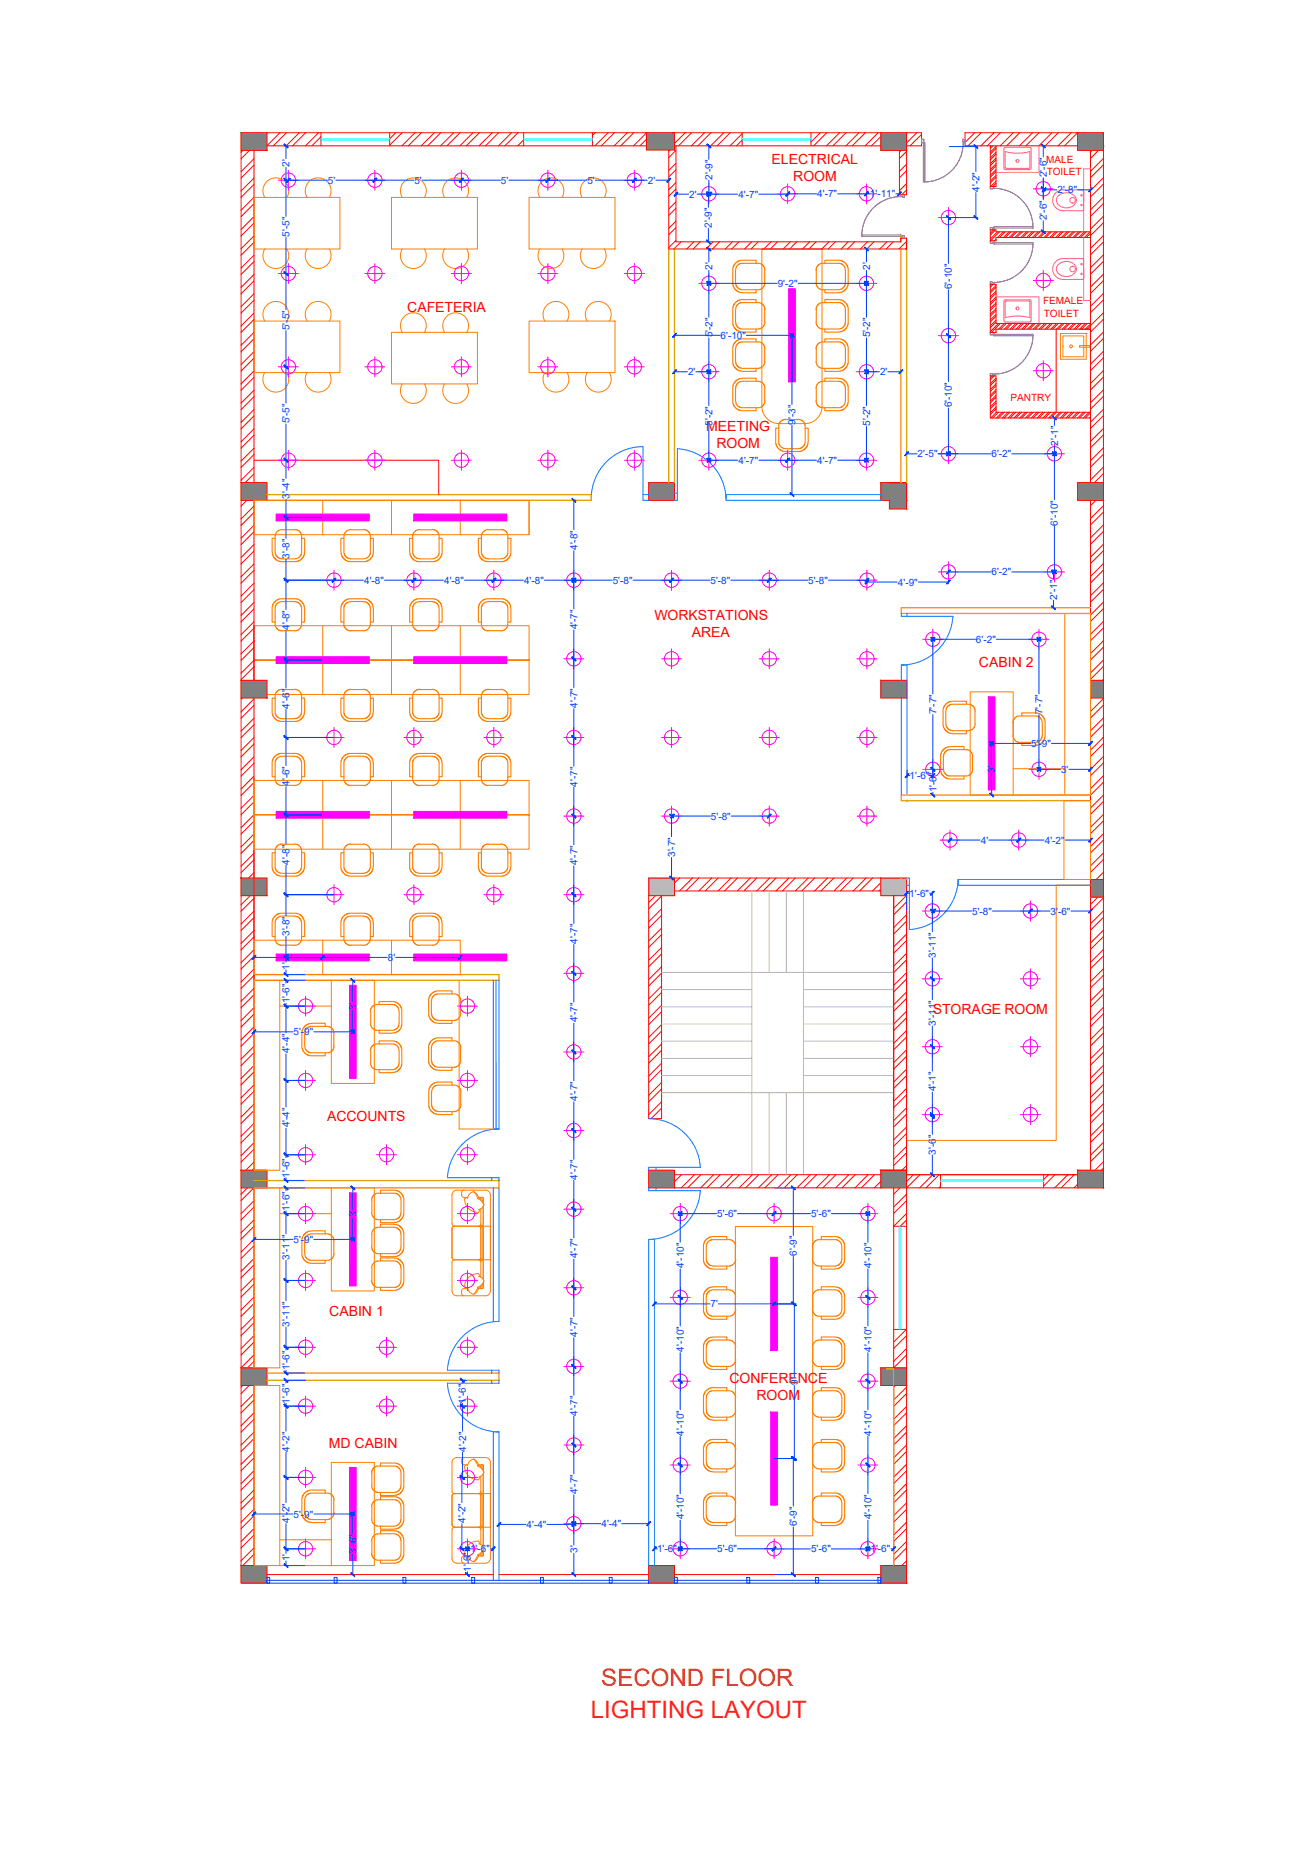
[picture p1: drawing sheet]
<svg xmlns="http://www.w3.org/2000/svg" width="297mm" height="420mm" viewBox="0 0 297 420" stroke-linecap="round" stroke-linejoin="round" font-family="sans-serif">
<defs><g id="words">
<text font-size="5.4" fill="#b82e00" x="136.2" y="382.2">SECOND FLOOR</text>
<text font-size="5.4" fill="#ed1f24" x="133.8" y="389.4">LIGHTING LAYOUT</text>
<g font-size="3.2" fill="#f00">
<text x="174.8" y="37.1">ELECTRICAL</text>
<text x="179.7" y="40.9">ROOM</text>
<text x="92.3" y="70.7">CAFETERIA</text>
<text x="160" y="97.6">MEETING</text>
<text x="162.3" y="101.5">ROOM</text>
<text x="148.3" y="140.5">WORKSTATIONS</text>
<text x="156.8" y="144.3">AREA</text>
<text x="221.8" y="151.2">CABIN 2</text>
<text x="211.3" y="229.9">STORAGE ROOM</text>
<text x="74.1" y="254.1">ACCOUNTS</text>
<text x="74.6" y="298.2">CABIN 1</text>
<text x="165.3" y="313.4">CONFERENCE</text>
<text x="171.4" y="317.2">ROOM</text>
<text x="74.5" y="328.1">MD CABIN</text>
</g>
<g font-size="2.3" fill="#003fff">
<text x="65.6" y="37.8" transform="rotate(-90 65.6 37.8)">2'</text>
<text x="74.3" y="41.6">5'</text>
<text x="93.9" y="41.6">5'</text>
<text x="113.5" y="41.6">5'</text>
<text x="133.1" y="41.6">5'</text>
<text x="146.8" y="41.7">2'</text>
<text x="161.4" y="40.7" transform="rotate(-90 161.4 40.7)">2'-9&quot;</text>
<text x="237.2" y="40.2" transform="rotate(-90 237.2 40.2)">2'-6&quot;</text>
<text x="156.2" y="44.8">2'</text>
<text x="167.3" y="44.8">4'-7&quot;</text>
<text x="185.2" y="44.7">4'-7&quot;</text>
<text x="197.1" y="44.7">1'-11&quot;</text>
<text x="221.9" y="43.5" transform="rotate(-90 221.9 43.5)">4'-2&quot;</text>
<text x="239.6" y="43.8">2'-8&quot;</text>
<text x="65.6" y="53.7" transform="rotate(-90 65.6 53.7)">5'-5&quot;</text>
<text x="161.3" y="51.6" transform="rotate(-90 161.3 51.6)">2'-9&quot;</text>
<text x="237.2" y="49.9" transform="rotate(-90 237.2 49.9)">2'-6&quot;</text>
<text x="161.4" y="61.1" transform="rotate(-90 161.4 61.1)">2'</text>
<text x="176.2" y="65">9'-2&quot;</text>
<text x="197.1" y="61.1" transform="rotate(-90 197.1 61.1)">2'</text>
<text x="215.7" y="65.6" transform="rotate(-90 215.7 65.6)">6'-10&quot;</text>
<text x="65.6" y="74.8" transform="rotate(-90 65.6 74.8)">5'-5&quot;</text>
<text x="161.4" y="76.5" transform="rotate(-90 161.4 76.5)">5'-2&quot;</text>
<text x="163.3" y="76.8">6'-10&quot;</text>
<text x="197.1" y="76.5" transform="rotate(-90 197.1 76.5)">5'-2&quot;</text>
<text x="155.9" y="85.1">2'</text>
<text x="199.4" y="85.1">2'</text>
<text x="65.6" y="96" transform="rotate(-90 65.6 96)">5'-5&quot;</text>
<text x="215.7" y="92.3" transform="rotate(-90 215.7 92.3)">6'-10&quot;</text>
<text x="161.4" y="96.5" transform="rotate(-90 161.4 96.5)">5'-2&quot;</text>
<text x="180.2" y="96.3" transform="rotate(-90 180.2 96.3)">9'-3&quot;</text>
<text x="197.1" y="96.5" transform="rotate(-90 197.1 96.5)">5'-2&quot;</text>
<text x="239.7" y="101" transform="rotate(-90 239.7 101)">2'-1&quot;</text>
<text x="167.3" y="105.1">4'-7&quot;</text>
<text x="185.2" y="105.1">4'-7&quot;</text>
<text x="207.9" y="103.6">2'-5&quot;</text>
<text x="224.6" y="103.6">6'-2&quot;</text>
<text x="65.6" y="113" transform="rotate(-90 65.6 113)">3'-4&quot;</text>
<text x="239.7" y="119.1" transform="rotate(-90 239.7 119.1)">6'-10&quot;</text>
<text x="130.8" y="124.6" transform="rotate(-90 130.8 124.6)">4'-8&quot;</text>
<text x="65.6" y="126.6" transform="rotate(-90 65.6 126.6)">3'-8&quot;</text>
<text x="224.6" y="130.4">6'-2&quot;</text>
<text x="82.5" y="132.3">4'-8&quot;</text>
<text x="100.6" y="132.3">4'-8&quot;</text>
<text x="118.7" y="132.3">4'-8&quot;</text>
<text x="138.8" y="132.3">5'-8&quot;</text>
<text x="161" y="132.3">5'-8&quot;</text>
<text x="183.1" y="132.3">5'-8&quot;</text>
<text x="203.4" y="132.7">4'-9&quot;</text>
<text x="239.5" y="135.9" transform="rotate(-90 239.5 135.9)">2'-1&quot;</text>
<text x="65.6" y="142.8" transform="rotate(-90 65.6 142.8)">4'-8&quot;</text>
<text x="130.8" y="142.6" transform="rotate(-90 130.8 142.6)">4'-7&quot;</text>
<text x="221.1" y="145.7">6'-2&quot;</text>
<text x="65.6" y="160.6" transform="rotate(-90 65.6 160.6)">4'-6&quot;</text>
<text x="130.8" y="160.4" transform="rotate(-90 130.8 160.4)">4'-7&quot;</text>
<text x="212.2" y="161.9" transform="rotate(-90 212.2 161.9)">7'-7&quot;</text>
<text x="236.2" y="161.9" transform="rotate(-90 236.2 161.9)">7'-7&quot;</text>
<text x="233.6" y="169.3">5'-9&quot;</text>
<text x="65.6" y="178.1" transform="rotate(-90 65.6 178.1)">4'-6&quot;</text>
<text x="130.8" y="178.3" transform="rotate(-90 130.8 178.3)">4'-7&quot;</text>
<text x="206.1" y="176.6">1'-6&quot;</text>
<text x="212.2" y="179.6" transform="rotate(-90 212.2 179.6)">1'-6&quot;</text>
<text x="225.5" y="175.2" transform="rotate(-90 225.5 175.2)">3'</text>
<text x="240.4" y="175.1">3'</text>
<text x="161.1" y="185.7">5'-8&quot;</text>
<text x="222.2" y="191.2">4'</text>
<text x="236.7" y="191.2">4'-2&quot;</text>
<text x="65.6" y="195.9" transform="rotate(-90 65.6 195.9)">4'-8&quot;</text>
<text x="130.8" y="196.1" transform="rotate(-90 130.8 196.1)">4'-7&quot;</text>
<text x="153" y="194.2" transform="rotate(-90 153 194.2)">3'-7&quot;</text>
<text x="206" y="203.2">1'-6&quot;</text>
<text x="220.3" y="207.3">5'-8&quot;</text>
<text x="238" y="207.3">3'-6&quot;</text>
<text x="65.6" y="212.1" transform="rotate(-90 65.6 212.1)">3'-8&quot;</text>
<text x="130.8" y="213.9" transform="rotate(-90 130.8 213.9)">4'-7&quot;</text>
<text x="64.5" y="217.8">4'</text>
<text x="65.6" y="219.8" transform="rotate(-90 65.6 219.8)">1'</text>
<text x="87.9" y="217.8">8'</text>
<text x="212.1" y="217" transform="rotate(-90 212.1 217)">3'-11&quot;</text>
<text x="65.6" y="227.4" transform="rotate(-90 65.6 227.4)">1'-6&quot;</text>
<text x="80.7" y="228.9" transform="rotate(-90 80.7 228.9)">3'</text>
<text x="130.8" y="231.7" transform="rotate(-90 130.8 231.7)">4'-7&quot;</text>
<text x="212.1" y="232.4" transform="rotate(-90 212.1 232.4)">3'-11&quot;</text>
<text x="65.6" y="238.7" transform="rotate(-90 65.6 238.7)">4'-4&quot;</text>
<text x="66.5" y="234.7">5'-9&quot;</text>
<text x="130.8" y="249.5" transform="rotate(-90 130.8 249.5)">4'-7&quot;</text>
<text x="212.1" y="247.3" transform="rotate(-90 212.1 247.3)">4'-1&quot;</text>
<text x="65.6" y="255.5" transform="rotate(-90 65.6 255.5)">4'-4&quot;</text>
<text x="212.1" y="261.7" transform="rotate(-90 212.1 261.7)">3'-6&quot;</text>
<text x="65.6" y="267" transform="rotate(-90 65.6 267)">1'-6&quot;</text>
<text x="130.8" y="267.3" transform="rotate(-90 130.8 267.3)">4'-7&quot;</text>
<text x="65.6" y="274.4" transform="rotate(-90 65.6 274.4)">1'-6&quot;</text>
<text x="80.7" y="275.9" transform="rotate(-90 80.7 275.9)">3'</text>
<text x="162.5" y="275.8">5'-6&quot;</text>
<text x="183.8" y="275.8">5'-6&quot;</text>
<text x="66.5" y="281.7">5'-9&quot;</text>
<text x="65.6" y="285.5" transform="rotate(-90 65.6 285.5)">3'-11&quot;</text>
<text x="130.8" y="285.2" transform="rotate(-90 130.8 285.2)">4'-7&quot;</text>
<text x="154.9" y="287.4" transform="rotate(-90 154.9 287.4)">4'-10&quot;</text>
<text x="180.5" y="284.6" transform="rotate(-90 180.5 284.6)">6'-9&quot;</text>
<text x="197.4" y="287.4" transform="rotate(-90 197.4 287.4)">4'-10&quot;</text>
<text x="161" y="296.3">7'</text>
<text x="65.6" y="300.6" transform="rotate(-90 65.6 300.6)">3'-11&quot;</text>
<text x="130.8" y="303" transform="rotate(-90 130.8 303)">4'-7&quot;</text>
<text x="65.6" y="310.6" transform="rotate(-90 65.6 310.6)">1'-6&quot;</text>
<text x="154.9" y="306.4" transform="rotate(-90 154.9 306.4)">4'-10&quot;</text>
<text x="197.4" y="306.4" transform="rotate(-90 197.4 306.4)">4'-10&quot;</text>
<text x="180.8" y="313.9" transform="rotate(-90 180.8 313.9)">9'</text>
<text x="65.6" y="318.1" transform="rotate(-90 65.6 318.1)">1'-6&quot;</text>
<text x="105.6" y="318.1" transform="rotate(-90 105.6 318.1)">1'-6&quot;</text>
<text x="130.8" y="320.8" transform="rotate(-90 130.8 320.8)">4'-7&quot;</text>
<text x="65.6" y="329" transform="rotate(-90 65.6 329)">4'-2&quot;</text>
<text x="105.6" y="329" transform="rotate(-90 105.6 329)">4'-2&quot;</text>
<text x="154.9" y="325.4" transform="rotate(-90 154.9 325.4)">4'-10&quot;</text>
<text x="197.4" y="325.4" transform="rotate(-90 197.4 325.4)">4'-10&quot;</text>
<text x="130.8" y="338.6" transform="rotate(-90 130.8 338.6)">4'-7&quot;</text>
<text x="65.6" y="345.1" transform="rotate(-90 65.6 345.1)">4'-2&quot;</text>
<text x="66.5" y="343.9">5'-9&quot;</text>
<text x="105.5" y="345.1" transform="rotate(-90 105.5 345.1)">4'-2&quot;</text>
<text x="119.3" y="346.3">4'-4&quot;</text>
<text x="136.3" y="346.1">4'-4&quot;</text>
<text x="154.9" y="344.3" transform="rotate(-90 154.9 344.3)">4'-10&quot;</text>
<text x="180.5" y="345.9" transform="rotate(-90 180.5 345.9)">6'-9&quot;</text>
<text x="197.4" y="344.3" transform="rotate(-90 197.4 344.3)">4'-10&quot;</text>
<text x="65.6" y="353.8" transform="rotate(-90 65.6 353.8)">1'</text>
<text x="80.7" y="352.2" transform="rotate(-90 80.7 352.2)">3'-6&quot;</text>
<text x="106.5" y="351.8">1'-6&quot;</text>
<text x="130.8" y="351.9" transform="rotate(-90 130.8 351.9)">3'</text>
<text x="148.9" y="351.8">1'-6&quot;</text>
<text x="162.5" y="351.8">5'-6&quot;</text>
<text x="183.8" y="351.8">5'-6&quot;</text>
<text x="197.2" y="351.8">1'-6&quot;</text>
<text x="106.7" y="356.2" transform="rotate(-90 106.7 356.2)">1'-6&quot;</text>
</g>
<g font-size="2.3" fill="#f00">
<text x="237" y="37">MALE</text>
<text x="237.2" y="39.7">TOILET</text>
<text x="236.4" y="69">FEMALE</text>
<text x="236.5" y="71.7">TOILET</text>
<text x="228.9" y="90.8">PANTRY</text>
</g>
</g></defs>
<!-- layer: furniture -->
<g fill="none" stroke="#ff7f00" stroke-width=".23">
<path d="M57.5 44.7h19.5v11.7h-19.5zM60 56.4a2.93 2.93 0 0 0 2.5 4.5 2.93 2.93 0 0 0 2.5-4.5M60 44.7a2.93 2.93 0 0 1 2.5-4.4 2.93 2.93 0 0 1 2.5 4.4M69.6 56.4a2.93 2.93 0 0 0 2.5 4.5 2.93 2.93 0 0 0 2.5-4.5M69.6 44.7a2.93 2.93 0 0 1 2.5-4.4 2.93 2.93 0 0 1 2.5 4.4M88.7 44.7h19.5v11.7h-19.5zM91.1 44.7a2.93 2.93 0 0 1 2.6-4.4 2.93 2.93 0 0 1 2.5 4.4M91.1 56.4a2.93 2.93 0 0 0 2.6 4.5 2.93 2.93 0 0 0 2.5-4.5M100.7 56.4a2.93 2.93 0 0 0 2.5 4.5 2.93 2.93 0 0 0 2.6-4.5M100.7 44.7a2.93 2.93 0 0 1 2.5-4.4 2.93 2.93 0 0 1 2.6 4.4M119.9 44.7h19.4v11.7h-19.4zM122.3 56.4a2.93 2.93 0 0 0 2.5 4.5 2.93 2.93 0 0 0 2.5-4.5"/>
<path d="M122.3 44.7a2.93 2.93 0 0 1 2.5-4.4 2.93 2.93 0 0 1 2.5 4.4M131.9 56.4a2.93 2.93 0 0 0 2.5 4.5 2.93 2.93 0 0 0 2.5-4.5M131.9 44.7a2.93 2.93 0 0 1 2.5-4.4 2.93 2.93 0 0 1 2.5 4.4M172.6 56.4h13.7v35.7a3.9 3.9 0 0 1-3.9 3.9h-5.9a3.9 3.9 0 0 1-3.9-3.9zM57.5 72.8h19.5v11.6h-19.5zM60 72.8a2.93 2.93 0 0 1 2.5-4.5 2.93 2.93 0 0 1 2.5 4.5M69.6 72.8a2.93 2.93 0 0 1 2.5-4.5 2.93 2.93 0 0 1 2.5 4.5M88.7 75.3h19.5v11.7h-19.5zM91.1 75.3a2.93 2.93 0 0 1 2.6-4.4 2.93 2.93 0 0 1 2.5 4.4M100.7 75.3a2.93 2.93 0 0 1 2.5-4.4 2.93 2.93 0 0 1 2.6 4.4M119.9 72.8h19.4v11.6h-19.4zM123.5 72.8a2.93 2.93 0 0 1 2.5-4.5 2.93 2.93 0 0 1 2.5 4.5"/>
<path d="M133 72.8a2.93 2.93 0 0 1 2.6-4.5 2.93 2.93 0 0 1 2.5 4.5M240.3 75.6h5.8v5.8h-5.8zM240.8 76.1h4.8v4.8h-4.8zM240.8 78.5h.1M244.6 78.3v.4h2.3v-.4h-2.3M246.1 75.6h.1M60 84.4a2.93 2.93 0 0 0 2.5 4.5 2.93 2.93 0 0 0 2.5-4.5M69.6 84.4a2.93 2.93 0 0 0 2.5 4.5 2.93 2.93 0 0 0 2.5-4.5M91.1 87a2.93 2.93 0 0 0 2.6 4.4 2.93 2.93 0 0 0 2.5-4.4M100.7 87a2.93 2.93 0 0 0 2.5 4.4 2.93 2.93 0 0 0 2.6-4.4M123.5 84.4a2.93 2.93 0 0 0 2.5 4.5 2.93 2.93 0 0 0 2.5-4.5M133 84.4a2.93 2.93 0 0 0 2.6 4.5 2.93 2.93 0 0 0 2.5-4.5"/>
<path d="M57.5 113.4h62.4v7.8h-62.4zM73.1 113.4v7.8M88.7 113.4v7.8M104.3 113.4v7.8M119.9 113.4v7.8M57.5 141.8h62.4v15.6h-62.4v-7.8h62.4h-62.4zM57.5 141.8v15.6M73.1 141.8v15.6M88.7 141.8v15.6M104.3 141.8v15.6M57.5 176.9h62.4v15.5h-62.4v-7.7h62.4h-62.4zM57.5 176.9v15.5"/>
<path d="M73.1 176.9v15.5M88.7 176.9v15.5M104.3 176.9v15.5M229.6 174.2h11.6M229.6 180.2v-23.4h-9.8v23.4h27.3v-41.2h-5.9v41.2M241.1 181.4h6v17.9h-6zM57.5 213.1h46.8v7.8h-46.8zM73.1 213.1v7.8M88.7 213.1v7.8M63.4 222.2v43h-5.9v-43h27.3v23.3h-9.7v-23.3M63.4 228h11.7M104 222.2v33.7h7.7"/>
<path d="M247.1 258.4v7.8h-41.7v-7.8h33.9v-57.8h7.8v65.6h-7.8M63.4 269.2v40.8h-5.9v-40.8h27.3v23.4h-9.7v-23.4M63.4 275h11.7M103 277.9h8.1v14.7a1.08 1.08 0 0 1-1.1 1.1h-6.5a1.08 1.08 0 0 1-1.1-1.1v-6.6l.1-.2 .5-.3M103 277.9h5.4M103 277.9h.1M103 277.9l-.5 .2-.1 .3v6.5l.1 .3 .5 .3M103 277.9l-.3-.1-.3-.5v-6.5a1.08 1.08 0 0 1 1.1-1.1h6.5a1.08 1.08 0 0 1 1.1 1.1v14.7h-8.1M105.1 269.7l-.2 .1a1.06 1.06 0 0 0 0 1.5l1.1 .1M106 271.3l-.7 .4a3 3 0 0 0 3.1 3l.4-.7M107.3 270.1l.7 .9a1.17 1.17 0 0 0 .9 1.1l.7 1M107.3 270.1a1.63 1.63 0 0 0-1.4 1.5"/>
<path d="M107.3 270.1l.6 .4 .5 1M108.3 271.4a1.86 1.86 0 0 1 1.3 1.7M108.4 277.9h.3l.2 .5M108.4 271.4h1.1v1.1l-.1-1.1h-.4l-.1 .4M108.9 278.1v7.2l.3 .2M108.9 274v3.7l.3 .2M108.9 277.3l-.2 .5-.3 .1M109.2 277.9h.1M109.2 277.9l-.3 .2M109.3 277.9l.2 .2M109.5 277.7l-.2 .2M109.5 273.4v16.6"/>
<path d="M109.6 273.1l-.5 .8-.7 .2M166.6 278h17.5v70.1h-17.5zM103 285.5h5.4M103 285.5h.1M105.9 291.7a1.63 1.63 0 0 0 1.4 1.6M108.4 288.6a3 3 0 0 0-3.1 3.1l.7 .3-1.1 .1a1.05 1.05 0 0 0 0 1.5l.2 .1M108.4 288.6l.4 .7M108.4 285.5l.3 .1 .2 .4M108.4 289.3l.7 .2 .5 .8M108.4 291.9l-.5 1-.6 .4M108.9 284.9l-.2 .5-.3 .1M108.9 291.6l.1 .4h.4l.1-1.1v1.1h-1.1"/>
<path d="M109.2 285.5h.1M109.2 285.5l-.3 .2v3.7M109.3 285.5l.2 .2M109.5 285.3l-.2 .2M109.6 290.3a1.86 1.86 0 0 1-1.3 1.6M109.6 290.3l-.7 1a1.17 1.17 0 0 0-.9 1.1l-.7 .9M103 338.5h8.1v14.7a1.08 1.08 0 0 1-1.1 1.1h-6.5a1.11 1.11 0 0 1-1.1-1.1v-6.6l.1-.2 .5-.3M103 338.5h5.4M103 338.5h.1M103 338.5l-.3-.1-.3-.5v-6.5a1.08 1.08 0 0 1 1.1-1.1h6.5a1.08 1.08 0 0 1 1.1 1.1v14.7h-8.1M103 338.5l-.5 .3-.1 .2v6.6l.3 .4 .3 .1M105.1 330.3l-.2 .1a1.05 1.05 0 0 0 0 1.5l1.1 .1-.7 .3a3 3 0 0 0 3.1 3l.4-.7"/>
<path d="M107.3 330.7l.7 .9a1.17 1.17 0 0 0 .9 1.1l.7 1M107.3 330.7a1.63 1.63 0 0 0-1.4 1.5M107.3 330.7l.9 .7 .2 .7M108.3 332a1.37 1.37 0 0 1 1.2 1.2 1.37 1.37 0 0 1-.7 1.4l-.4 .1M108.4 338.5l.3 .1 .2 .4M108.4 332h1.1v1.1l-.1-1.1h-.4l-.1 .4M108.9 337.9l-.2 .5-.3 .1M108.9 334.6v3.7l.3 .2M108.9 338.7v7.2l.3 .2M109.2 338.5h.1M109.2 338.5l-.3 .2M109.3 338.5l.2 .2"/>
<path d="M109.5 334v16.6M109.5 338.3l-.2 .2M63.4 354.8v-40.8h-5.9v40.8h27.3v-23.4h-9.7v23.4M63.4 349h11.7M103 346.1h5.4M103 346.1h.1M104.6 353.7l.1 .3 .4 .3M105.9 352.3a1.63 1.63 0 0 0 1.4 1.6M108.4 349.2a3 3 0 0 0-3.1 3.1l.7 .3-1.1 .1-.3 .5v.5M108.4 349.2l.4 .8M108.4 346.1l.3 .1 .2 .4M108.4 349.9l.9 .4 .3 .6"/>
<path d="M108.4 352.5l-.2 .7-.9 .7M108.9 345.5l-.2 .5-.3 .1M108.9 352.4l.3 .2 .3-.2M108.9 352.2v.2M109.2 346.1h.1M109.2 346.1l-.3 .2v3.7M109.3 346.1l.2 .2M109.5 352.4v-.9v1.1h-1.1M109.5 345.9l-.2 .2M109.6 350.9a1.86 1.86 0 0 1-1.3 1.6M109.6 350.9l-.7 1a1.17 1.17 0 0 0-.9 1.1l-.7 .9"/>
<circle cx="242.7" cy="78.5" r=".32"/>
</g>
<g fill="none" stroke="#ff7f00" stroke-width=".25">
<path d="M171.3 59.7v-.7h-3.7l-1 .7-.6 1.1v3.7l.4 .9 .5 .5 1.3 .5h3.1v-.7M186.9 59.7v-.7h3.7l1 .7 .6 1.1v3.7l-.4 .9-.5 .5-1.3 .5h-3.1v-.7M171.3 77.5v-.7l-3.7 .1-1 .6-.6 1.1v3.7l.4 .9 .5 .5 1.3 .5h3.1v-.7M171.3 68.6v-.7l-3.7 .1-1 .6-.6 1.1v3.7l.4 .9 .5 .5 1.3 .5h3.1v-.7M173.3 61.2v2.9M173.3 70.1v2.9M173.3 79.1v2.8M173.3 79.1l-.4-1.1-.8-.5h-4.3l-.7 .4-.4 1.1v3.3l.3 .6 .7 .5h4.6l.7-.5 .3-1M173.3 70.1l-.1-.6-.3-.4-.8-.5h-4.4l-.6 .4-.4 .7v3.4l.3 .8 .7 .6 4.3 .1 .6-.3 .4-.4 .3-.9M173.3 61.2l-.4-1-.8-.5h-4.3l-.7 .4-.4 1.1v3.3l.3 .6 .7 .5h4.6l.7-.6 .3-.9M184.9 79.1l.4-1.1 .8-.5h4.3l.7 .4 .5 1.1-.1 3.3-.3 .6-.7 .5h-4.5l-.8-.5-.3-1M184.9 70.1l.1-.6 .3-.4 .8-.5h4.4l.6 .4 .4 .7 .1 3.4-.4 .8-.7 .6-4.3 .1-.6-.3-.4-.4-.3-.9"/>
<path d="M184.9 61.2l.4-1 .8-.5h4.3l.7 .4 .5 1.1-.1 3.3-.3 .5-.7 .6h-4.5l-.8-.6-.3-.9M185 61.2v2.9M185 70.1v2.9M185 79.1v2.8M186.9 77.5v-.7l3.7 .1 1 .6 .6 1.1v3.7l-.4 .9-.5 .5-1.3 .5h-3.1v-.7M186.9 68.6v-.7l3.7 .1 1 .6 .6 1.1v3.7l-.4 .9-.5 .5-1.3 .5h-3.1v-.7M171.3 86.4v-.7l-3.6 .1-.6 .2-.7 .7-.4 .8v3.8l.3 .8 .5 .5 1.1 .5h3.4v-.7M173.3 88v2.8M173.3 88l-.3-1-.4-.3-.6-.3-4.3 .1-.7 .5-.3 .9v3.4l.4 .6 .6 .4 4.4 .1 .8-.5 .3-.4 .1-.7M176.4 97h-.6v3.7l.6 1.1 1.2 .5h3.7l.9-.4 .5-.5 .4-1.3v-3.1h-.7M178 95l-.7 .2-.4 .2-.5 .8 .1 4.5 .4 .6 .7 .3 3.3 .1 .9-.3 .6-.8v-4.3l-.2-.6-.4-.4-.9-.3M178 95.1h2.9"/>
<path d="M184.9 88l.3-1 .4-.3 .6-.3 4.3 .1 .7 .5 .4 .9-.1 3.4-.4 .6-.6 .4-4.4 .1-.8-.5-.3-.4-.1-.7M185 88v2.8M186.9 86.4v-.7l3.6 .1 .6 .2 .7 .7 .4 .8v3.8l-.3 .8-.5 .5-1.1 .5h-3.4v-.7M63.9 120l-.9 .3-.4 .4-.3 .6 .1 4.3 .6 .7 .8 .4 3.4-.1 .7-.4 .4-.5v-4.5l-.5-.8-.3-.3-.7-.1M79.5 120l-1 .3-.3 .4-.3 .6 .1 4.3 .5 .7 .9 .4 3.4-.1 .7-.4 .3-.5 .1-4.5-.5-.8-1.1-.4M95.1 120l-1 .3-.5 .8v4.5l.4 .6 .6 .4 3.4 .1 1.1-.5 .4-.7v-4.3l-.5-.8-1.1-.4M110.7 120l-1 .3-.4 .4-.2 .6v4.3l.6 .7 .9 .4 3.3-.1 .7-.4 .4-.4 .1-4.6-.5-.8-1.1-.4M62.3 122h-.6v3.6l.3 .6 .6 .7 .9 .4h3.7l.8-.3 .5-.5 .5-1.1v-3.4h-.7M63.9 120.1h2.9M77.9 122h-.7l.1 3.6 .4 .8 .5 .5 .9 .4h3.7l.8-.3 .5-.5 .5-1.1v-3.4h-.7M79.5 120.1h2.8M93.5 122h-.7l.1 3.6 .2 .6 .7 .7 .8 .4h3.8l.8-.3 .5-.5 .5-1.1v-3.4h-.7"/>
<path d="M95.1 120.1h2.8M109.1 122h-.7l.1 3.6 .2 .6 .6 .7 .9 .4h3.7l.9-.3 .5-.5 .5-1.1v-3.4h-.7M110.7 120.1h2.8M62.3 158.2h-.6v3.7l.6 1 1.2 .6h3.7l.9-.4 .4-.4 .3-.5 .2-.9v-3.1h-.7M62.3 141h-.6v-3.7l.6-1 1.2-.6h3.7l.9 .4 .4 .4 .3 .5 .2 .9v3.1h-.7M63.9 156.2l-1.1 .4-.5 .8v4.3l.5 .7 1 .5 3.4-.1 .5-.2 .6-.8v-4.5l-.6-.8-.9-.3M63.9 143l-.7-.1-.4-.3-.5-.8v-4.3l.5-.7 1-.5 3.4 .1 .5 .2 .6 .8v4.5l-.6 .8-.9 .3M63.9 156.3h2.9M63.9 142.9h2.9M77.9 158.2h-.7l.1 3.7 .6 1 1.2 .6h3.7l.9-.4 .5-.5 .4-1.3v-3.1h-.7M77.9 141h-.7l.1-3.7 .6-1 1.2-.6h3.7l.9 .4 .5 .5 .4 1.3v3.1h-.7M79.5 156.2l-1.1 .4-.5 .8v4.3l.5 .7 1 .5 3.4-.1 .5-.2 .5-.8v-4.5l-.5-.8-1-.3"/>
<path d="M79.5 143l-.7-.1-.4-.3-.5-.8v-4.3l.5-.7 1-.5 3.4 .1 .5 .2 .5 .8v4.5l-.5 .8-1 .3M79.5 156.3h2.8M79.5 142.9h2.8M93.5 158.2h-.7l.1 3.7 .6 1 1.1 .6h3.8l.8-.4 .5-.5 .5-1.3v-3.1h-.7M93.5 141h-.7l.1-3.7 .6-1 1.1-.6h3.8l.8 .4 .5 .5 .5 1.3v3.1h-.7M95.1 156.2l-.7 .1-.4 .3-.5 .8 .1 4.5 .3 .5 .7 .4 3.4 .1 .9-.3 .5-.8 .1-4.3-.3-.6-.3-.4-1-.3M95.1 143l-.7-.1-.4-.3-.5-.8 .1-4.5 .3-.5 .7-.4 3.4-.1 .9 .3 .5 .8 .1 4.3-.3 .6-.3 .4-1 .3M95.1 156.3h2.8M95.1 142.9h2.8M109.1 158.2h-.7l.1 3.7 .6 1 1.1 .6h3.7l.9-.4 .5-.5 .5-1.3v-3.1h-.7M109.1 141h-.7l.1-3.7 .6-1 1.1-.6h3.7l.9 .4 .5 .5 .5 1.3v3.1h-.7M110.7 156.2l-.7 .1-.4 .3-.5 .8v4.3l.4 .7 1.1 .5 3.3-.1 .5-.2 .6-.7v-4.6l-.6-.8-.9-.3"/>
<path d="M110.7 143l-.7-.1-.4-.3-.5-.8v-4.3l.4-.7 1.1-.5 3.3 .1 .5 .2 .6 .7v4.6l-.6 .8-.9 .3M110.7 156.3h2.8M110.7 142.9h2.8M219 159.6v-.7l-3.8 .1-1 .6-.5 1.1v3.8l.3 .9 .6 .4 1.3 .5h3.1v-.7M62.3 176h-.6v-3.7l.6-1 1.2-.6h3.7l.9 .4 .4 .5 .3 .5 .2 .8v3.1h-.7M63.9 178l-1.1-.3-.5-.9v-4.2l.5-.8 1-.4h3.4l.5 .3 .6 .7v4.6l-.6 .7-.9 .3M63.9 178h2.9M77.9 176h-.7l.1-3.7 .6-1 1.2-.6h3.7l.9 .4 .5 .5 .4 1.3v3.1h-.7M79.5 178l-1.1-.3-.5-.9v-4.2l.5-.8 1-.4h3.4l.5 .3 .5 .7v4.6l-.5 .7-1 .3M79.5 178h2.8M93.5 176h-.7l.1-3.7 .6-1 1.1-.6h3.8l.8 .4 .5 .5 .5 1.3v3.1h-.7M95.1 178l-.7-.1-.4-.2-.5-.9 .1-4.4 .3-.6 .7-.4h3.4l.9 .3 .5 .7 .1 4.3-.3 .7-.3 .3-1 .3"/>
<path d="M95.1 178h2.8M109.1 176h-.7l.1-3.7 .6-1 1.1-.6h3.7l.9 .4 .5 .5 .5 1.3v3.1h-.7M110.7 178l-.7-.1-.4-.2-.5-.9v-4.2l.4-.8 1.1-.4h3.3l.5 .3 .6 .6 .1 4.4-.3 .7-.4 .3-.9 .3M110.7 178h2.8M218.4 169.9v-.7h-3.6l-.8 .4-.5 .5-.4 .9v3.7l.3 .8 .5 .5 1.1 .5h3.4v-.7M220.3 171.4v2.9M220.4 171.4l-.3-.9-.4-.4-.6-.2h-4.3l-.7 .6-.4 .9 .1 3.3 .4 .7 .5 .4h4.5l.8-.4 .4-1.1M220.9 161.2v2.8M221 161.2l-.2-.7-.2-.4-.8-.5-4.5 .1-.6 .3-.3 .7-.1 3.4 .3 .9 .8 .5 4.2 .1 .7-.2 .3-.4 .4-1M229.5 163.8l.4-1 .8-.5h4.3l.7 .4 .5 1.1-.1 3.3-.3 .5-.7 .6h-4.5l-.8-.6-.3-.9M229.6 163.8v2.9M231.5 162.3v-.7h3.7l1 .6 .6 1.2v3.7l-.4 .9-.5 .5-1.3 .4h-3.1v-.7"/>
<path d="M62.3 193.3h-.6v3.7l.6 1 1.2 .6h3.7l.9-.4 .5-.5 .4-1.3v-3.1h-.7M63.9 191.3l-.7 .1-.4 .2-.5 .9v4.2l.5 .8 1 .4h3.4l.5-.3 .6-.7v-4.6l-.6-.7-.9-.3M63.9 191.3h2.9M77.9 193.3h-.7l.1 3.7 .6 1 1.2 .6h3.7l.9-.4 .5-.5 .4-1.3v-3.1h-.7M79.5 191.3l-.7 .1-.4 .2-.5 .9v4.2l.5 .8 1 .4h3.4l.5-.3 .5-.7v-4.6l-.5-.7-1-.3M79.5 191.3h2.8M93.5 193.3h-.7l.1 3.7 .6 1 1.1 .6h3.8l.8-.4 .5-.5 .5-1.3v-3.1h-.7M95.1 191.3l-.7 .1-.4 .2-.5 .9 .1 4.4 .3 .6 .7 .4h3.4l.9-.3 .5-.7 .1-4.3-.3-.6-.3-.4-1-.3M95.1 191.3h2.8M109.1 193.3h-.7l.1 3.7 .6 1 1.1 .6h3.7l.9-.4 .5-.5 .5-1.3v-3.1h-.7M110.7 191.3l-.7 .1-.4 .2-.5 .9v4.2l.4 .8 1.1 .4h3.3l.5-.3 .6-.6v-4.7l-.6-.7-.9-.3M110.7 191.3h2.8"/>
<path d="M62.3 212.2h-.6v-3.7l.6-1 1.2-.5h3.7l.9 .3 .4 .5 .3 .5 .2 .9v3h-.7M63.9 214.3l-1.1-.4-.5-.8v-4.3l.5-.8 1-.4 3.4 .1 .5 .2 .6 .8v4.5l-.6 .7-.9 .4M63.9 214.2h2.9M77.9 212.2h-.7l.1-3.7 .6-1 1.2-.5h3.7l.9 .3 .5 .5 .4 1.4v3h-.7M79.5 214.3l-1.1-.4-.5-.8v-4.3l.5-.8 1-.4 3.4 .1 .6 .3 .4 .7v4.5l-.5 .7-1 .4M79.5 214.2h2.8M93.5 212.2h-.7l.1-3.7 .6-1 1.1-.5h3.8l.8 .3 .5 .5 .5 1.4v3h-.7M95.1 214.3l-.7-.2-.4-.2-.5-.8 .1-4.5 .3-.6 .7-.3 3.4-.1 .9 .3 .5 .8 .1 4.2-.3 .7-.3 .3-1 .4M95.1 214.2h2.8M73.7 232.6v-.7l-3.6 .1-.8 .3-.5 .5-.4 .9v3.7l.3 .9 .4 .5 1.2 .5h3.4v-.7M75.6 234.2v2.8M75.7 234.2l-.3-1-.4-.4-.6-.2h-4.3l-.8 .6-.3 .9 .1 3.3 .4 .7 .5 .4 4.5 .1 .8-.5 .4-1.1"/>
<path d="M83.9 229.2l.4-1.1 .8-.5h4.2l.7 .5 .4 1v3.3l-.3 .5-.7 .5h-4.4l-.9-.7-.2-.7M83.9 238.1l.4-1 .8-.5h4.2l.7 .4 .4 1v3.3l-.4 .6-.6 .5h-4.4l-.8-.6-.3-.9M84 229.2v2.8M84 238.1v2.8M85.9 227.6v-.6h3.6l1 .6 .5 1.1v3.7l-.3 .8-.5 .5-1.3 .5h-3v-.7M85.9 236.6v-.7l3.6 .1 1 .6 .5 1.1v3.6l-.3 .9-.5 .5-1.3 .4h-3v-.7M102.4 235.9v-.7l-3.7 .1-1 .6-.6 1.1v3.7l.4 .9 .5 .5 1.3 .5h3.1v-.7M102.4 225.3v-.7h-3.7l-1 .7-.6 1.1v3.7l.4 .9 .5 .5 1.3 .4h3.1v-.7M104.3 226.8v2.9M104.3 237.4v2.9M104.4 237.4l-.1-.6-.3-.4-.8-.5h-4.3l-.7 .4-.5 1.1 .1 3.3 .3 .5 .7 .6h4.5l.8-.6 .3-.9M104.4 226.8l-.4-1.1-.8-.4h-4.3l-.7 .4-.5 1.1 .1 3.3 .3 .5 .7 .6h4.5l.8-.6 .3-.9"/>
<path d="M102.4 245.9v-.7l-3.7 .1-1 .6-.5 1.1v3.8l.3 .8 .5 .6 1.3 .4h3.1v-.7M104.4 247.5v2.8M104.4 247.5l-.3-1.1-.9-.5h-4.2l-.8 .4-.4 1.1v3.4l.3 .5 .7 .5h4.6l.7-.5 .3-1M73.7 279.6v-.7l-3.6 .1-1 .6-.7 1.1v3.8l.3 .8 .4 .5 1.2 .5h3.4v-.7M84.2 279.7l.4-1 .9-.6 4.3 .1 .7 .5 .4 .9-.1 3.4-.4 .7-.5 .3-4.5 .1-.8-.5-.4-1.1M84.2 272l.4-1.1 .8-.5h4.3l.7 .5 .5 1-.1 3.4-.3 .5-.7 .5h-4.5l-.8-.5-.3-1M84.3 272v2.8M84.3 279.7v2.8M86.2 278.1v-.7l3.6 .1 1.1 .6 .6 1.1v3.8l-.3 .8-.5 .5-1.1 .5h-3.4v-.7M86.2 270.4v-.7l3.7 .1 1 .5 .6 1.2v3.8l-.4 .8-.5 .6-1.3 .4h-3.1v-.7M75.6 281.2v2.8M75.7 281.2l-.3-1-.4-.3-.6-.3-4.3 .1-.8 .5-.3 .9 .1 3.4 .4 .7 .5 .3 4.5 .1 .8-.5 .4-1.1"/>
<path d="M84.2 287.3l.4-1 .9-.5h4.3l.7 .6 .4 .9-.1 3.3-.4 .7-.5 .4h-4.5l-.8-.5-.4-1M84.3 287.3v2.9M86.2 285.8v-.7h3.6l.8 .4 .5 .5 .4 .9v3.7l-.6 1.2-1.3 .6h-3.4v-.7M164.7 292.3v-.7l-3.6 .1-.8 .3-.5 .6-.4 .8v3.8l.3 .8 .4 .5 1.2 .5h3.4v-.7M164.7 280.9v-.7l-3.7 .1-1 .6-.6 1.2v3.7l.4 .9 .5 .5 1.3 .4h3.1v-.7M166.6 282.5v2.8M166.6 293.9v2.8M166.7 293.9l-.3-1-.4-.3-.6-.3-4.3 .1-.8 .5-.3 .9 .1 3.4 .4 .7 .5 .3 4.5 .1 .8-.5 .4-1.1M166.7 282.5l-.4-1.1-.8-.5h-4.3l-.7 .5-.5 1 .1 3.4 .4 .6 .6 .5h4.5l.8-.6 .3-1M184.1 293.9l.3-1 .4-.3 .6-.3 4.3 .1 .7 .5 .4 .9-.1 3.4-.4 .7-.6 .3-4.4 .1-.8-.5-.4-1.1M184.1 282.5l.4-1.1 .8-.5h4.3l.7 .5 .5 1-.1 3.4-.3 .5-.7 .6h-4.5l-.8-.6-.3-1M184.1 282.5v2.8"/>
<path d="M184.1 293.9v2.8M186.1 292.3v-.7l3.6 .1 1.1 .7 .6 1v3.8l-.3 .8-.5 .5-1.1 .5h-3.4v-.7M186.1 280.9v-.7l3.7 .1 1 .6 .6 1.2v3.7l-.4 .9-.5 .5-1.3 .4h-3.1v-.7M164.7 303.7v-.7h-3.6l-.6 .3-.7 .6-.4 .9v3.7l.6 1.2 1.3 .7h3.4v-.7M164.7 315.2v-.7h-3.7l-1 .7-.6 1.1v3.7l.4 .9 .5 .5 1.3 .5h3.1v-.7M166.6 305.2v2.9M166.6 316.7v2.9M166.7 305.2l-.3-.9-.4-.4-.6-.2h-4.3l-.8 .6-.3 .9 .1 3.3 .4 .7 .5 .4 4.5 .1 .8-.5 .3-.4 .1-.7M166.7 316.7l-.4-1-.8-.5h-4.3l-.7 .4-.5 1.1 .1 3.3 .4 .7 .6 .4h4.5l.8-.6 .3-.9M184.1 305.2l.3-.9 .4-.4 .6-.2h4.3l.7 .6 .4 .9-.1 3.3-.4 .7-.6 .4-4.4 .1-.8-.5-.3-.4-.1-.7M184.1 316.7l.4-1 .8-.5h4.3l.7 .4 .5 1.1-.1 3.3-.3 .5-.7 .6h-4.5l-.8-.6-.3-.9M184.1 305.2v2.9"/>
<path d="M184.1 316.7v2.9M186.1 303.7v-.7h3.6l.8 .4 .5 .5 .4 .9v3.7l-.6 1.2-1.3 .7h-3.4v-.7M186.1 315.2v-.7h3.7l1 .7 .6 1.1v3.7l-.4 .9-.5 .5-1.3 .5h-3.1v-.7M73.7 338.4v-.7l-3.7 .1-1 .6-.6 1.1v3.7l.4 .9 .5 .5 1.3 .5h3.1v-.7M75.6 339.9v2.9M75.7 339.9l-.4-1-.8-.5h-4.3l-.7 .4-.5 1.1 .1 3.3 .2 .5 .8 .6h4.5l.8-.6 .3-.9M84.2 333.8l.4-1.1 .8-.5h4.3l.7 .5 .5 1-.1 3.4-.3 .5-.7 .6h-4.5l-.8-.6-.3-.9M84.3 333.8v2.9M86.2 339.9v-.7h3.7l1 .6 .6 1.2v3.7l-.4 .9-.5 .5-1.3 .5h-3.1v-.7M86.2 332.2v-.6h3.7l1 .6 .6 1.2v3.7l-.4 .9-.5 .5-1.3 .4h-3.1v-.7M164.7 326.9v-.7l-3.7 .1-1 .6-.6 1.1v3.8l.4 .8 .3 .4 .6 .4 .9 .2h3.1v-.7M164.7 339v-.6h-3.7l-1 .6-.6 1.2v3.7l.4 .9 .4 .4 .5 .3 .9 .2h3.1v-.7"/>
<path d="M166.6 328.5v2.8M166.7 328.5l-.4-1.1-.8-.5h-4.3l-.7 .4-.5 1.1 .1 3.4 .4 .6 .6 .4h4.5l.8-.5 .3-1M184.1 328.5l.4-1.1 .8-.5h4.3l.7 .4 .5 1.1-.1 3.4-.3 .5-.7 .5h-4.5l-.8-.5-.3-1M184.1 328.5v2.8M186.1 326.9v-.7l3.7 .1 1 .6 .6 1.1v3.8l-.4 .8-.4 .4-.5 .4-.9 .2h-3.1v-.7M186.1 339v-.6h3.7l1 .6 .6 1.2v3.7l-.4 .9-.4 .4-.5 .3-.9 .2h-3.1v-.7M84.2 341.4l.4-1 .8-.5h4.3l.7 .4 .5 1.1-.1 3.3-.3 .5-.7 .6h-4.5l-.8-.6-.3-.9M84.2 349.2l.4-1.1 .9-.5h4.3l.7 .6 .4 .9-.1 3.3-.4 .7-.5 .4-4.5 .1-.8-.5-.4-1.1M84.3 341.4v2.9M84.3 349.2v2.8M86.2 347.6v-.7h3.6l.8 .4 .5 .5 .4 .9v3.7l-.3 .9-.5 .5-1.1 .5h-3.4v-.7M166.6 340.6v2.9"/>
<path d="M166.7 340.6l-.4-1.1-.8-.5h-4.3l-.7 .5-.5 1 .1 3.4 .2 .5 .8 .6h4.5l.8-.6 .3-.9M184.1 340.6l.4-1.1 .8-.5h4.3l.7 .5 .5 1-.1 3.4-.3 .5-.7 .6h-4.5l-.8-.6-.3-.9M184.1 340.6v2.9"/>
</g>
<!-- layer: wall new1 -->
<g fill="none" stroke="#f00" stroke-width=".23">
<path d="M54.6 30.1h5.9v4h-5.9zM54.6 34.1v75.3M57.5 34.1v75.3M60.5 33h86M60.5 30.1h86M72.7 30.1v2.9M88.3 30.1v2.9M118.6 30.1v2.9M134.2 30.1v2.9M146.5 30.1h6.3v3.9h-6.3zM152.3 30.1h47.3M152.8 33h46.8"/>
<path d="M168.2 30.1v2.9M183.7 30.1v2.9M199.6 30.1h5.8v4h-5.8zM205.4 33h3.4M205.4 30.1h3.4M218.6 33h25.6M218.6 30.1h25.6M224.4 33v9.3h1.3v-9.3M244.2 30.1h5.8v4h-5.8zM247.1 34.1v75.3M250 34.1v75.3M247.1 52.5h-21.4v-.4h-1.3v2.5h1.3v-.8h21.4"/>
<path d="M239.3 74.6v18.8M247.1 73.3h-21.4v-8.9h-1.3v10.9h1.3v-.7h21.4M247.1 93.4h-21.4v-8.2h-1.3v9.5h22.7M54.6 109.4h5.9v4h-5.9zM54.6 113.4v40.8M57.5 104.3h41.9v7.8M57.5 113.4v40.8M147 109.4h5.8v4h-5.8zM201.5 109.4h3.9v5.9h-3.9v-1.9h-1.9v-4h5.8v4M244.2 109.4h5.8v4h-5.8zM247.1 113.4v40.8M250 113.4v40.8"/>
<path d="M54.6 154.2h5.9v4h-5.9zM54.6 158.2v40.8M57.5 158.2v107M199.6 154.2h5.8v4h-5.8zM247.1 154.2h2.9v4h-2.9zM247.1 158.2v41.1M250 158.2v41.1M54.6 199h5.9v4h-5.9zM147 199h5.8v4h-5.8zM199.6 199h5.8v4h-5.8zM247.1 199.3h2.9v4h-2.9zM54.6 203v62.2"/>
<path d="M202.5 203v62.2M205.4 203v62.2M247.1 203.3v61.9M250 203.3v61.9M54.6 265.2h5.9v4h-5.9zM54.6 269.2v40.8M57.5 269.2v40.8M147 265.2h5.8v4h-5.8zM152.8 269.2h46.8M152.8 266.2h46.8M199.6 265.2h5.8v4h-5.8zM202.5 269.2v40.8"/>
<path d="M202.5 277.9h2.9M205.4 269.2v40.8M205.4 269.2h38.8M205.4 266.2h38.8M244.2 265.2h5.8v4h-5.8zM54.6 310h5.9v4h-5.9zM54.6 314v40.8M57.5 314v40.8M199.6 310h5.8v4h-5.8zM202.5 314v40.8M202.5 301.3h2.9M205.4 314v40.8"/>
<path d="M54.6 354.8h5.9v4h-5.9zM147 354.8h5.8v4h-5.8zM199.6 354.8h5.8v4h-5.8z"/>
</g>
<!-- layer: wall hatch -->
<g fill="none" stroke="#f00" stroke-width=".23">
<path d="M55.1 34.1l-.5 .4M56.5 34.1l-1.9 1.9M57.5 36l-2.9 2.9M57.5 37.4l-2.9 2.9M60.5 30.1h.1M63.4 30.1l-2.9 2.9M64.9 30.1l-3 2.9M67.8 30.1l-3 2.9M69.3 30.1l-3 2.9M72.2 30.1l-3 2.9M72.7 31l-2 2M89.7 30.1l-1.4 1.4"/>
<path d="M91.1 30.1l-2.8 2.8M94 30.1l-2.9 2.9M95.5 30.1l-3 2.9M98.4 30.1l-3 2.9M99.9 30.1l-3 2.9M102.8 30.1l-3 2.9M104.2 30.1l-2.9 2.9M107.2 30.1l-3 2.9M108.6 30.1l-3 2.9M111.5 30.1l-3 2.9M113 30.1l-3 2.9M115.9 30.1l-3 2.9"/>
<path d="M117.4 30.1l-3 2.9M118.6 31.7l-1.3 1.3M134.8 30.1l-.6 .6M137.8 30.1l-3 2.9M139.2 30.1l-3 2.9M142.1 30.1l-2.9 2.9M143.6 30.1l-3 2.9M146.5 30.1l-3 2.9M146.5 31.6l-1.5 1.4M151.8 34l-.3 .3M153.1 37l-1.6 1.6M153.1 34.1l-1.6 1.6"/>
<path d="M153.1 38.5l-1.6 1.6M153.1 33v21.8h51v-.8h1.3v2.4h-53.9v-22.4M155.3 30.1l-2.5 2.4M156.7 30.1l-3 2.9M159.6 30.1l-2.9 2.9M161.1 30.1l-3 2.9M164 30.1l-3 2.9M165.5 30.1l-3 2.9M168.2 30.3l-2.8 2.7M168.2 31.8l-1.3 1.2M185.9 30.1l-2.2 2.1M187.3 30.1l-3 2.9"/>
<path d="M190.2 30.1l-2.9 2.9M191.7 30.1l-3 2.9M194.6 30.1l-3 2.9M196.1 30.1l-3 2.9M199 30.1l-3 2.9M199.6 31l-2.1 2M203.8 34.1v10h1.6v-10M204.2 34.1l-.4 .4M205.4 37.2l-1.6 1.6M205.4 34.3l-1.6 1.6M205.4 38.7l-1.6 1.6M207.7 30.1l-2.3 2.3"/>
<path d="M208.8 30.5l-2.6 2.5M208.8 30.1v2.9M218.6 30.1v2.9M220.8 30.1l-2.2 2.2M222.3 30.1l-3 2.9M224.5 33l-.1 .2M224.9 33l-.5 .6M225.2 30.1l-3 2.9M225.7 33.2l-1.3 1.3M225.7 34.5l-1.3 1.3M225.7 35.8l-1.3 1.3M225.7 37.1l-1.3 1.3"/>
<path d="M225.7 38.4l-1.3 1.3M225.7 39.8l-1.3 1.2M225.7 33.6l-1.3 1.3M225.7 34.9l-1.3 1.3M225.7 36.3l-1.3 1.3M225.7 37.6l-1.3 1.3M225.7 38.9l-1.3 1.3M226.7 30.1l-3 2.9M229.6 30.1l-3 2.9M231 30.1l-2.9 2.9M234 30.1l-3 2.9M235.4 30.1l-3 2.9"/>
<path d="M238.3 30.1l-2.9 2.9M239.8 30.1l-3 2.9M242.7 30.1l-3 2.9M244.2 30.1l-3 2.9M244.2 33h-.1M247.5 34.1l-.4 .3M248.9 34.1l-1.8 1.8M250 35.9l-2.9 2.9M250 37.3l-2.9 3M57.5 40.3l-2.9 3M57.5 44.7l-2.9 2.9M57.5 49.1l-2.9 2.9"/>
<path d="M57.5 53.5l-2.9 2.9M57.5 57.8l-2.9 2.9M57.5 41.8l-2.9 2.9M57.5 46.2l-2.9 2.9M57.5 50.5l-2.9 3M57.5 54.9l-2.9 2.9M57.5 59.3l-2.9 2.9M153.1 41.4l-1.6 1.6M153.1 45.7l-1.6 1.7M153.1 50.1l-1.6 1.6M153.1 54.5l-1.6 1.6M153.1 42.8l-1.6 1.7"/>
<path d="M153.1 47.2l-1.6 1.6M153.1 51.6l-1.6 1.6M154.3 54.8l-1.6 1.6M157.2 54.8l-1.6 1.6M158.7 54.8l-1.7 1.6M161.6 54.8l-1.6 1.6M163 54.8l-1.6 1.6M166 54.8l-1.7 1.6M167.4 54.8l-1.6 1.6M170.3 54.8l-1.6 1.6M171.8 54.8l-1.6 1.6M174.7 54.8l-1.6 1.6"/>
<path d="M176.2 54.8l-1.7 1.6M179.1 54.8l-1.7 1.6M180.5 54.8l-1.6 1.6M183.4 54.8l-1.6 1.6M184.9 54.8l-1.6 1.6M187.8 54.8l-1.6 1.6M189.3 54.8l-1.7 1.6M192.2 54.8l-1.6 1.6M193.7 54.8l-1.7 1.6M196.6 54.8l-1.7 1.6M198 54.8l-1.6 1.6M200.9 54.8l-1.6 1.6"/>
<path d="M202.4 54.8l-1.6 1.6M205.4 41.6l-1.6 1.6M205.4 43l-1.1 1.1M205.4 54.7l-1.7 1.7M205.4 56.2l-.3 .2M225.1 52.1l-.7 .8M225.6 52.1l-1.2 1.2M225.7 41.1l-1.2 1.2M225.7 54.2l-.4 .4M225.7 40.2l-1.3 1.3M225.7 41.5l-.8 .8M226 52.5l-1.6 1.7"/>
<path d="M226.5 52.5l-2.1 2.1M227.3 52.5l-1.3 1.3M227.8 52.5l-1.3 1.3M228.6 52.5l-1.3 1.3M229.1 52.5l-1.3 1.3M230 52.5l-1.4 1.3M230.4 52.5l-1.3 1.3M231.3 52.5l-1.3 1.3M231.7 52.5l-1.3 1.3M232.6 52.5l-1.3 1.3M233 52.5l-1.3 1.3M233.9 52.5l-1.3 1.3"/>
<path d="M234.3 52.5l-1.3 1.3M235.2 52.5l-1.3 1.3M235.6 52.5l-1.3 1.3M236.5 52.5l-1.3 1.3M236.9 52.5l-1.2 1.3M237.8 52.5l-1.3 1.3M238.3 52.5l-1.3 1.3M239.1 52.5l-1.3 1.3M239.6 52.5l-1.3 1.3M240.4 52.5l-1.3 1.3M240.9 52.5l-1.3 1.3M241.8 52.5l-1.3 1.3"/>
<path d="M242.2 52.5l-1.3 1.3M243.1 52.5l-1.3 1.3M243.5 52.5l-1.3 1.3M244.4 52.5l-1.3 1.3M244.8 52.5l-1.3 1.3M245.7 52.5l-1.3 1.3M246.1 52.5l-1.3 1.3M247 52.5l-1.3 1.3M247.1 53.8h-.1M247.1 52.9l-1 .9M250 40.3l-2.9 2.9M250 44.6l-2.9 3"/>
<path d="M250 49l-2.9 2.9M250 53.4l-2.9 2.9M250 57.7l-2.9 3M250 41.7l-2.9 2.9M250 46.1l-2.9 2.9M250 50.5l-2.9 2.9M250 54.8l-2.9 3M250 59.2l-2.9 2.9M57.5 62.2l-2.9 2.9M57.5 66.6l-2.9 2.9M57.5 70.9l-2.9 3M57.5 75.3l-2.9 2.9"/>
<path d="M57.5 79.7l-2.9 2.9M57.5 63.7l-2.9 2.9M57.5 68l-2.9 2.9M57.5 72.4l-2.9 2.9M57.5 76.8l-2.9 2.9M224.6 64.4l-.2 .3M225.1 64.4l-.7 .7M225.7 70.4l-1.3 1.3M225.7 64.7l-1.3 1.3M225.7 66l-1.3 1.3M225.7 67.3l-1.3 1.3M225.7 68.6l-1.3 1.3"/>
<path d="M225.7 69.9l-1.3 1.3M225.7 71.2l-1.3 1.3M225.7 72.5l-1.3 1.3M225.7 75.2l-.2 .1M225.7 65.1l-1.3 1.3M225.7 66.4l-1.3 1.3M225.7 67.7l-1.3 1.3M225.7 69.1l-1.3 1.3M225.7 71.7l-1.3 1.3M225.7 73l-1.3 1.3M226.2 73.3l-1.8 1.9M226.7 73.3l-2.1 2"/>
<path d="M227.5 73.3l-1.3 1.3M228 73.3l-1.3 1.3M228.9 73.3l-1.3 1.3M229.3 73.3l-1.3 1.3M230.2 73.3l-1.3 1.3M230.6 73.3l-1.3 1.3M231.5 73.3l-1.3 1.3M231.9 73.3l-1.3 1.3M232.8 73.3l-1.3 1.3M233.2 73.3l-1.3 1.3M234.1 73.3l-1.3 1.3M234.5 73.3l-1.3 1.3"/>
<path d="M235.4 73.3l-1.3 1.3M235.8 73.3l-1.2 1.3M236.7 73.3l-1.3 1.3M237.2 73.3l-1.3 1.3M238 73.3l-1.3 1.3M238.5 73.3l-1.3 1.3M239.3 73.3l-1.3 1.3M239.8 73.3l-1.3 1.3M240.7 73.3l-1.3 1.3M241.1 73.3l-1.3 1.3M242 73.3l-1.3 1.3M242.4 73.3l-1.3 1.3"/>
<path d="M243.3 73.3l-1.3 1.3M243.7 73.3l-1.3 1.3M244.6 73.3l-1.3 1.3M245 73.3l-1.3 1.3M245.9 73.3l-1.3 1.3M246.3 73.3l-1.3 1.3M247.1 73.4l-1.2 1.2M247.1 73.9l-.7 .7M250 62.1l-2.9 3M250 66.5l-2.9 2.9M250 70.9l-2.9 2.9M250 75.2l-2.9 3"/>
<path d="M250 79.6l-2.9 2.9M250 63.6l-2.9 2.9M250 68l-2.9 2.9M250 72.3l-2.9 3M250 76.7l-2.9 2.9M57.5 84.1l-2.9 2.9M57.5 88.4l-2.9 3M57.5 92.8l-2.9 2.9M57.5 97.2l-2.9 2.9M57.5 81.1l-2.9 3M57.5 85.5l-2.9 2.9M57.5 89.9l-2.9 2.9"/>
<path d="M57.5 94.3l-2.9 2.9M57.5 98.6l-2.9 3M224.8 85.2l-.4 .5M225.3 85.2l-.9 .9M225.7 92.2l-1.3 1.3M225.7 85.7l-1.3 1.3M225.7 87l-1.3 1.3M225.7 88.3l-1.3 1.3M225.7 89.6l-1.3 1.3M225.7 90.9l-1.3 1.3M225.7 86.1l-1.3 1.3M225.7 87.4l-1.3 1.3"/>
<path d="M225.7 88.7l-1.3 1.3M225.7 90l-1.3 1.3M225.7 91.4l-1.3 1.3M225.7 92.7l-1.3 1.3M225.8 93.4l-1.3 1.3M226.2 93.4l-1.3 1.3M227.1 93.4l-1.3 1.3M227.5 93.4l-1.3 1.3M228.4 93.4l-1.3 1.3M228.8 93.4l-1.3 1.3M229.7 93.4l-1.3 1.3M230.2 93.4l-1.3 1.3"/>
<path d="M231 93.4l-1.3 1.3M231.5 93.4l-1.3 1.3M232.3 93.4l-1.3 1.3M232.8 93.4l-1.3 1.3M233.7 93.4l-1.3 1.3M234.1 93.4l-1.3 1.3M235 93.4l-1.3 1.3M235.4 93.4l-1.3 1.3M236.3 93.4l-1.3 1.3M236.7 93.4l-1.3 1.3M237.6 93.4l-1.3 1.3M238 93.4l-1.3 1.3"/>
<path d="M238.9 93.4l-1.3 1.3M239.3 93.4l-1.3 1.3M240.2 93.4l-1.3 1.3M240.7 93.4l-1.4 1.3M241.5 93.4l-1.3 1.3M242 93.4l-1.3 1.3M242.8 93.4l-1.3 1.3M243.3 93.4l-1.3 1.3M244.1 93.4l-1.2 1.3M244.6 93.4l-1.3 1.3M245.5 93.4l-1.3 1.3M245.9 93.4l-1.3 1.3"/>
<path d="M246.8 93.4l-1.3 1.3M247.1 94.4l-.3 .3M247.1 93.6l-1.2 1.1M250 84l-2.9 2.9M250 88.4l-2.9 2.9M250 92.7l-2.9 3M250 97.1l-2.9 2.9M250 81.1l-2.9 2.9M250 85.4l-2.9 3M250 89.8l-2.9 2.9M250 94.2l-2.9 2.9M250 98.6l-2.9 2.9"/>
<path d="M55.9 113.4l-1.3 1.3M57.5 101.6l-2.9 2.9M57.5 105.9l-2.9 2.9M57.5 114.7l-2.9 2.9M57.5 119l-2.9 3M57.5 103l-2.9 2.9M57.5 107.4l-2 2M57.5 116.1l-2.9 2.9M248.3 113.4l-1.2 1.2M250 101.5l-2.9 2.9M250 105.9l-2.9 2.9M250 114.6l-2.9 2.9"/>
<path d="M250 119l-2.9 2.9M250 102.9l-2.9 3M250 107.3l-2.1 2.1M250 116.1l-2.9 2.9M57.5 123.4l-2.9 2.9M57.5 127.8l-2.9 2.9M57.5 132.2l-2.9 2.9M57.5 136.5l-2.9 3M57.5 120.5l-2.9 2.9M57.5 124.9l-2.9 2.9M57.5 129.2l-2.9 3M57.5 133.6l-2.9 2.9"/>
<path d="M57.5 138l-2.9 2.9M250 123.3l-2.9 3M250 127.7l-2.9 2.9M250 132.1l-2.9 2.9M250 136.5l-2.9 2.9M250 120.4l-2.9 2.9M250 124.8l-2.9 2.9M250 129.2l-2.9 2.9M250 133.5l-2.9 3M250 137.9l-2.9 2.9M54.8 158.2l-.2 .2M57.5 140.9l-2.9 2.9"/>
<path d="M57.5 145.3l-2.9 2.9M57.5 149.6l-2.9 3M57.5 154l-.1 .2M57.5 158.4l-2.9 2.9M57.5 142.4l-2.9 2.9M57.5 146.7l-2.9 3M57.5 151.1l-2.9 2.9M57.5 159.8l-2.9 3M247.2 158.2l-.1 .1M250 140.8l-2.9 2.9M250 145.2l-2.9 2.9M250 149.6l-2.9 2.9"/>
<path d="M250 154l-.2 .2M250 158.3l-2.9 2.9M250 142.3l-2.9 2.9M250 146.7l-2.9 2.9M250 151l-2.9 3M250 159.8l-2.9 2.9M57.5 162.8l-2.9 2.9M57.5 167.1l-2.9 3M57.5 171.5l-2.9 2.9M57.5 175.9l-2.9 2.9M57.5 164.2l-2.9 2.9M57.5 168.6l-2.9 2.9"/>
<path d="M57.5 173l-2.9 2.9M57.5 177.3l-2.9 3M250 162.7l-2.9 2.9M250 167.1l-2.9 2.9M250 171.4l-2.9 3M250 175.8l-2.9 2.9M250 164.2l-2.9 2.9M250 168.5l-2.9 2.9M250 172.9l-2.9 2.9M250 177.3l-2.9 2.9M57.5 180.3l-2.9 2.9M57.5 184.6l-2.9 3"/>
<path d="M57.5 189l-2.9 2.9M57.5 193.4l-2.9 2.9M57.5 197.7l-1.2 1.3M57.5 181.7l-2.9 2.9M57.5 186.1l-2.9 2.9M57.5 190.5l-2.9 2.9M57.5 194.8l-2.9 3M152.8 199h46.8M154 199l-1.2 1.1M156.9 199l-2.9 2.9M158.3 199l-2.9 2.9M161.3 199l-3 2.9"/>
<path d="M162.7 199l-2.9 2.9M165.6 199l-2.9 2.9M167.1 199l-2.9 2.9M170 199l-2.9 2.9M171.5 199l-3 2.9M174.4 199l-3 2.9M175.8 199l-2.9 2.9M178.7 199l-2.9 2.9M180.2 199l-2.9 2.9M183.1 199l-2.9 2.9M184.6 199l-3 2.9M187.5 199l-2.9 2.9"/>
<path d="M188.9 199l-2.9 2.9M191.9 199l-3 2.9M193.3 199l-2.9 2.9M196.2 199l-2.9 2.9M197.7 199l-2.9 2.9M250 180.2l-2.9 2.9M250 184.6l-2.9 2.9M250 188.9l-2.9 3M250 193.3l-2.9 2.9M250 197.7l-1.6 1.6M250 181.6l-2.9 3M250 186l-2.9 2.9"/>
<path d="M250 190.4l-2.9 2.9M250 194.8l-2.9 2.9M250 199.1l-.2 .2M56.7 203l-2.1 2M57.5 206.5l-2.9 2.9M57.5 210.9l-2.9 2.9M57.5 215.2l-2.9 3M57.5 219.6l-2.9 2.9M57.5 203.6l-2.9 2.9M57.5 207.9l-2.9 3M57.5 212.3l-2.9 2.9M57.5 216.7l-2.9 2.9"/>
<path d="M147 203v50.5h2.9v-50.5M148.5 203l-1.5 1.5M149.9 206l-2.9 2.9M149.9 214.7l-2.9 2.9M149.9 219.1l-2.9 2.9M149.9 203l-2.9 3M149.9 207.4l-2.9 2.9M149.9 211.8l-2.9 2.9M149.9 216.2l-2.9 2.9M149.9 210.3l-2.9 3M152.8 201.9h46.8M199.6 200l-1.9 1.9"/>
<path d="M199.6 201.5l-.5 .4M202.5 203v48.6M205.4 203l-2.9 2.8M205.4 207.3l-2.9 2.9M205.4 216l-2.9 3M205.4 204.4l-2.9 2.9M205.4 208.8l-2.9 2.9M205.4 213.1l-2.9 2.9M205.4 217.5l-2.9 2.9M205.4 211.7l-2.9 2.9M205.4 203v48.6M248.7 203.3l-1.6 1.7"/>
<path d="M250 206.4l-2.9 2.9M250 210.8l-2.9 2.9M250 215.2l-2.9 2.9M250 219.5l-2.9 3M250 203.5l-2.9 2.9M250 207.9l-2.9 2.9M250 212.2l-2.9 3M250 216.6l-2.9 2.9M57.5 224l-2.9 2.9M57.5 228.4l-2.9 2.9M57.5 232.7l-2.9 2.9M57.5 237.1l-2.9 2.9"/>
<path d="M57.5 221.1l-2.9 2.9M57.5 225.4l-2.9 3M57.5 229.8l-2.9 2.9M57.5 234.2l-2.9 2.9M57.5 238.6l-2.9 2.9M149.9 223.5l-2.9 2.9M149.9 227.8l-2.9 2.9M149.9 232.2l-2.9 2.9M149.9 236.6l-2.9 2.9M149.9 224.9l-2.9 2.9M149.9 229.3l-2.9 2.9M149.9 233.7l-2.9 2.9"/>
<path d="M149.9 238l-2.9 2.9M149.9 220.5l-2.9 3M205.4 220.4l-2.9 2.9M205.4 224.8l-2.9 2.9M205.4 229.2l-2.9 2.9M205.4 237.9l-2.9 2.9M205.4 221.9l-2.9 2.9M205.4 230.6l-2.9 2.9M205.4 235l-2.9 2.9M205.4 239.4l-2.9 2.9M205.4 233.5l-2.9 2.9M205.4 226.2l-2.9 3"/>
<path d="M250 223.9l-2.9 2.9M250 228.3l-2.9 2.9M250 232.6l-2.9 3M250 237l-2.9 3M250 221l-2.9 2.9M250 225.4l-2.9 2.9M250 229.7l-2.9 3M250 234.1l-2.9 2.9M250 238.5l-2.9 2.9M57.5 241.5l-2.9 2.9M57.5 245.8l-2.9 3M57.5 250.2l-2.9 2.9"/>
<path d="M57.5 254.6l-2.9 2.9M57.5 259l-2.9 2.9M57.5 242.9l-2.9 2.9M57.5 247.3l-2.9 2.9M57.5 251.7l-2.9 2.9M57.5 256l-2.9 3M149.9 240.9l-2.9 3M149.9 245.3l-2.9 2.9M149.9 249.7l-2.9 2.9M149.9 242.4l-2.9 2.9M149.9 246.8l-2.9 2.9M149.9 251.1l-2.4 2.4"/>
<path d="M205.4 242.3l-2.9 2.9M205.4 251l-2.9 2.9M205.4 255.4l-2.9 2.9M205.4 259.8l-2.9 2.9M205.4 243.7l-2.9 3M205.4 248.1l-2.9 2.9M205.4 252.5l-2.9 2.9M205.4 246.7l-2.9 2.9M205.4 256.9l-2.9 2.9M250 241.4l-2.9 2.9M250 245.8l-2.9 2.9M250 250.1l-2.9 3"/>
<path d="M250 254.5l-2.9 2.9M250 258.9l-2.9 2.9M250 242.9l-2.9 2.9M250 247.2l-2.9 3M250 251.6l-2.9 2.9M250 256l-2.9 2.9M56.1 269.2l-1.5 1.4M57.5 269.2l-2.9 2.9M57.5 263.3l-1.8 1.9M57.5 272.1l-2.9 2.9M57.5 276.5l-2.9 2.9M57.5 260.4l-2.9 2.9"/>
<path d="M57.5 264.8l-.4 .4M57.5 273.5l-2.9 3M57.5 277.9l-2.9 2.9M153 266.2l-.2 .2M154.4 266.2l-1.6 1.6M157.3 266.2l-2.9 3M158.8 266.2l-3 3M161.7 266.2l-3 3M163.2 266.2l-3 3M166.1 266.2l-3 3M167.5 266.2l-2.9 3M170.4 266.2l-2.9 3"/>
<path d="M171.9 266.2l-3 3M174.8 266.2l-3 3M176.3 266.2l-3 3M179.2 266.2l-3 3M180.6 266.2l-2.9 3M183.6 266.2l-3 3M185 266.2l-2.9 3M187.9 266.2l-2.9 3M189.4 266.2l-3 3M192.3 266.2l-3 3M193.8 266.2l-3 3M196.7 266.2l-3 3"/>
<path d="M198.1 266.2l-2.9 3M199.6 267.7l-1.5 1.5M199.6 269.2h-.1M199.6 265.2h5.8M203.9 269.2l-1.4 1.4M205.4 261.2l-2.9 2.9M205.4 264.1l-1 1.1M205.4 270.6l-2.9 2.9M205.4 275l-2.9 2.9M205.4 272.1l-2.9 2.9M205.4 276.4l-1.5 1.5M207 266.2l-1.6 1.6"/>
<path d="M208.4 266.2l-3 3M211.3 266.2l-2.9 3M212.8 266.2l-3 3M213.1 268.8l-.4 .4M213.1 266.2v3M236.5 266.2v3M237.6 266.2l-1.1 1.1M239 266.2l-2.5 2.6M241.9 266.2l-2.9 3M243.4 266.2l-3 3M244.2 268.4l-.9 .8M250 263.3l-1.9 1.9"/>
<path d="M250 260.3l-2.9 3M250 264.7l-.5 .5M57.5 280.8l-2.9 2.9M57.5 285.2l-2.9 2.9M57.5 289.6l-2.9 2.9M57.5 293.9l-2.9 3M57.5 298.3l-2.9 2.9M57.5 282.3l-2.9 2.9M57.5 286.7l-2.9 2.9M57.5 291l-2.9 2.9M57.5 295.4l-2.9 2.9M57.5 299.8l-2.9 2.9"/>
<path d="M55 314l-.4 .4M56.4 314l-1.8 1.8M57.5 302.7l-2.9 2.9M57.5 307.1l-2.9 2.9M57.5 315.8l-2.9 2.9M57.5 304.2l-2.9 2.9M57.5 308.5l-1.4 1.5M57.5 317.3l-2.9 2.9M202.8 314l-.3 .3M205.3 301.3l-2.8 2.8M205.4 305.6l-2.9 2.9M205.4 310h.1"/>
<path d="M205.4 314.3l-2.9 3M205.4 318.7l-2.9 2.9M205.4 302.7l-2.9 2.9M205.4 307.1l-2.9 2.9M205.4 315.8l-2.9 2.9M57.5 320.2l-2.9 2.9M57.5 324.6l-2.9 2.9M57.5 328.9l-2.9 2.9M57.5 333.3l-2.9 2.9M57.5 337.7l-2.9 2.9M57.5 321.6l-2.9 3M57.5 326l-2.9 2.9"/>
<path d="M57.5 330.4l-2.9 2.9M57.5 334.8l-2.9 2.9M57.5 339.1l-2.9 2.9M205.4 323.1l-2.9 2.9M205.4 327.5l-2.9 2.9M205.4 331.8l-2.9 2.9M205.4 336.2l-2.9 2.9M205.4 320.2l-2.9 2.9M205.4 324.5l-2.9 3M205.4 328.9l-2.9 2.9M205.4 333.3l-2.9 2.9M205.4 337.7l-2.9 2.9"/>
<path d="M57.5 342l-2.9 3M57.5 346.4l-2.9 2.9M57.5 350.8l-2.9 2.9M57.5 343.5l-2.9 2.9M57.5 347.9l-2.9 2.9M57.5 352.2l-2.5 2.6M60.5 356.8h51.3M113 356.8h34M152.8 356.8h46.8M205.4 340.6l-2.9 2.9M205.4 344.9l-2.9 3M205.4 349.3l-2.9 2.9"/>
<path d="M205.4 353.7l-1.1 1.1M205.4 342l-2.9 2.9M205.4 346.4l-2.9 2.9M205.4 350.8l-2.9 2.9"/>
</g>
<!-- layer: column -->
<g fill="#808080" stroke="#808080" stroke-width=".23">
<path d="M244.2 30.1l5.8 2.9v-2.9zM244.2 30.1l5.8 2.9h-5.8z"/>
<path d="M146.5 30.1l6.3 3.9v-3.9zM146.5 30.1l6.3 3.9h-6.3z"/>
<path d="M244.2 33l5.8 1.1v-1.1zM244.2 33l5.8 1.1h-5.8z"/>
<path d="M199.6 30.1l5.8 4v-4zM199.6 30.1l5.8 4h-5.8z"/>
<path d="M54.6 30.1l5.9 4v-4zM54.6 30.1l5.9 4h-5.9z"/>
<path d="M244.2 109.4l5.8 4v-4zM244.2 109.4l5.8 4h-5.8z"/>
<path d="M199.6 109.4l5.8 4v-4zM199.6 109.4l5.8 4h-5.8z"/>
<path d="M147 109.4l5.8 4v-4zM147 109.4l5.8 4h-5.8z"/>
<path d="M54.6 109.4l5.9 4v-4zM54.6 109.4l5.9 4h-5.9z"/>
<path d="M201.5 113.4l3.9 1.9v-1.9zM201.5 113.4l3.9 1.9h-3.9z"/>
<path d="M247.1 154.2l2.9 4v-4zM247.1 154.2l2.9 4h-2.9z"/>
<path d="M199.6 154.2l5.8 4v-4zM199.6 154.2l5.8 4h-5.8z"/>
<path d="M54.6 154.2l5.9 4v-4zM54.6 154.2l5.9 4h-5.9z"/>
<path d="M54.6 199l5.9 4v-4zM54.6 199l5.9 4h-5.9z"/>
<path d="M247.1 199.3l2.9 4v-4zM247.1 199.3l2.9 4h-2.9z"/>
<path d="M244.2 265.2l5.8 4v-4zM244.2 265.2l5.8 4h-5.8z"/>
<path d="M199.6 265.2l5.8 4v-4zM199.6 265.2l5.8 4h-5.8z"/>
<path d="M147 265.2l5.8 4v-4zM147 265.2l5.8 4h-5.8z"/>
<path d="M54.6 265.2l5.9 4v-4zM54.6 265.2l5.9 4h-5.9z"/>
<path d="M199.6 310l5.8 4v-4zM199.6 310l5.8 4h-5.8z"/>
<path d="M54.6 310l5.9 4v-4zM54.6 310l5.9 4h-5.9z"/>
<path d="M199.6 354.8l5.8 4v-4zM199.6 354.8l5.8 4h-5.8z"/>
<path d="M147 354.8l5.8 4v-4zM147 354.8l5.8 4h-5.8z"/>
<path d="M54.6 354.8l5.9 4v-4zM54.6 354.8l5.9 4h-5.9z"/>
</g>
<!-- layer: STAIRCASE -->
<g fill="#bababa" stroke="#bababa" stroke-width=".23">
<path d="M199.6 199l5.8 4v-4zM199.6 199l5.8 4h-5.8z"/>
<path d="M147 199l5.8 4v-4zM147 199l5.8 4h-5.8z"/>
</g>
<g fill="none" stroke="#bababa" stroke-width=".23">
<path d="M168.4 201.9h.1M170.3 201.9v64.3M174.3 201.9v18.5M178.1 201.9v18.5M182 201.9v64.3M188.9 201.9h.1M149.9 239.8h20.4M149.9 236h20.4M149.9 232.1h20.4M149.9 228.2h20.4M149.9 224.3h20.4M149.9 220.4h52.6"/>
<path d="M182 239.8h20.5M182 236h20.5M182 232.1h20.5M182 228.2h20.5M182 224.3h20.5M149.9 247.6h52.6M149.9 243.7h20.4M174.3 247.6v18.5M178.1 247.6v18.5M182 243.7h20.5"/>
</g>
<!-- layer: window -->
<path d="M72.7 31.4h15.6M72.7 31.7h15.6M118.6 31.4h15.6M118.6 31.7h15.6M168.2 31.4h15.5M168.2 31.7h15.5M203.8 277.9v23.4M204.1 277.9v23.4M213.1 267.4h23.4M213.1 267.7h23.4" fill="none" stroke="#0ff" stroke-width=".23"/>
<!-- layer: GYP PARTION. -->
<g fill="none" stroke="#dda500" stroke-width=".3">
<path d="M151.5 56.4v53M152.8 56.4v53M204.1 53.3v1.5M204.1 56.4v53M205.4 54v55.4M60.5 112.1h73.4v1.3h-73.4M247.1 137.7h-42.9v1.3h42.9M204.2 199v.3M205.5 199v.3M247.1 180.2h-42.9v1.3l42.9-.1M57.5 220.9h55.5v1.3h-55.5M57.5 267.5h55.5v1.7h-52.5"/>
<path d="M60.5 311.2h52.5v1.6h-52.5M200.8 310.2h1.7v44.6"/>
</g>
<!-- layer: GLASS -->
<g fill="none" stroke="#007fff" stroke-width=".23">
<path d="M134 112.7a11.8 11.8 0 0 1 11.7-11.5v12.2h1.3M145.7 112.1h1.3M152.8 111.7h.7M153.5 101.7a11.7 11.7 0 0 1 11 11.3M153.5 101.7v11.7h-.7M199.6 112.1h-35.1v1.3h35.1M204.2 139v.7h11.7a11.7 11.7 0 0 1-11.7 11M205.5 139v.7M204.2 150.7h1.3v29.5M204.2 150.7v29.5M205.4 199h.7v11.7a11.7 11.7 0 0 0 11-11.4M217.1 199.3v1.3h30"/>
<path d="M217.1 199.3h30M205.4 200.6h.7M111.8 222.2v33.7h1.2M112.4 222.2v33.7M113 222.2v33.7M113.1 255.8a11.7 11.7 0 0 0-11.7 11.1M147 253.5a11.7 11.7 0 0 1 11.7 11h-11.7v.7M101.4 266.9h11.6v.6M111.4 266.9v.6M111.8 269.2v30.3h1.2M113 269.2v30.3M147 269.2v.6h11.7a11.7 11.7 0 0 1-11.7 11.1"/>
<path d="M148.6 264.5v.7M148.6 269.2v.6M113.1 299.5a11.7 11.7 0 0 0-11.7 11M147 280.9v73.9M147 280.9h1.3v73.9M101.4 310.5h11.6v.7M101.4 313.5a11.7 11.7 0 0 0 11.7 11M111.4 310.5v.7M111.4 312.8v.7M113 312.8v.7h-11.6M113 324.5v33.6M113 324.5h-1.2v33.6"/>
</g>
<!-- layer: flush door -->
<g fill="none" stroke="#989898" stroke-width=".23">
<path d="M213.9 40h.1M214.1 39.9l-.2 .1M214.7 39.5l-.6 .4M215.1 39.2l-.4 .2M215.1 39.1v.1M215.2 39.1h-.1M215.3 38.9l-.1 .1M215.4 38.9h-.1M215.4 38.8v.1M215.7 38.6l-.2 .2M215.8 38.4l-.1 .1M215.9 38.4h.1"/>
<path d="M216 38.3l-.1 .1M216 38.3h.1M216 38.2h.1M216.1 38.2h-.1M216.2 38l-.1 .2M216.2 38h.1M216.3 37.9l-.1 .1M216.5 37.6l-.2 .3M216.6 37.5l-.1 .1M216.7 37.4l-.1 .1M216.9 37.1l-.2 .3M216.9 37v.1"/>
<path d="M217 36.9l-.1 .1M217.1 36.8l-.1 .1M217.1 36.7v.1M217.1 36.7h.1M217.1 36.6v.1M217.3 36.4l-.2 .2M217.3 36.3v.1M217.3 36.3h.1M217.4 36.2l-.1 .1M217.6 35.6l-.2 .6M217.9 34.7l-.3 .9M218 34.5l-.1 .2"/>
<path d="M218 34.5h.1M218 34.3v.2M218 34.2h.1M218 34.1v.1M218.1 34v.1M218.1 33.9v.1M218.1 33.7v.1M218.2 33.2l-.1 .5M218.2 33.1v.1M218.2 32.4h.4v-.8h-.5l.1 1.5M195.3 52.2v1.4h9.2v-.2h.4v.6h-.8v-.8h-8.8M195.4 51.9l-.1 .3"/>
<path d="M195.4 51.6v.3M195.5 51.2l-.1 .4M195.6 51l-.1 .2M195.6 50.9v.1M195.7 50.8l-.1 .1M195.7 50.7v.1M195.9 50l-.2 .7M196 49.8l-.1 .2M196.1 49.7l-.1 .1M196.1 49.6v.1M196.2 49.5l-.1 .1M196.3 49.3l-.1 .2"/>
<path d="M196.3 49.3h.1M197 48.1l-.7 1.2M197 48.1h.1M197.1 47.9v.2M197.2 47.9h.1M197.2 47.8v.1M197.2 47.8h.1M197.3 47.7v.1M197.4 47.7h-.1M197.4 47.6v.1M197.7 47.3l-.3 .3M197.7 47.3h.1"/>
<path d="M197.8 47.2l-.1 .1M197.8 47.2h.1M197.9 47l-.1 .2M198 47h.1M198.1 46.9l-.1 .1M198.1 46.9h.1M198.2 46.8l-.1 .1M198.3 46.7l-.1 .1M198.3 46.7h.1M198.4 46.7h-.1M198.5 46.6l-.1 .1M198.5 46.6h.1"/>
<path d="M198.7 46.4l-.2 .2M198.9 46.2l-.2 .2M199.5 45.9l-.6 .3M199.8 45.7l-.3 .2M199.9 45.6l-.1 .1M200.2 45.5l-.3 .1M200.3 45.4l-.1 .1M200.4 45.4h-.1M200.6 45.3l-.2 .1M200.9 45.1l-.3 .2M201.2 45.1h-.2M202.1 44.8l-.9 .2"/>
<path d="M202.2 44.8h-.1M202.3 44.7v.1M202.3 44.7h.1M202.4 44.7h.1M202.5 44.7h.1M202.6 44.7h-.1M202.7 44.7h.1M202.8 44.6l-.1 .1M203.1 44.6h-.3M203.1 44.6h.1M203.2 44.6h.1M203.3 44.6h-.1"/>
<path d="M203.3 44.6h.1M203.4 44.6h-.1M203.4 44.6h.1M203.5 44.6h-.1M203.5 44.6h.1M203.9 44.6h-.3M204 44.6h-.1M204 44.6l.9 .1v-.6h-.8v.5M210 41.2h-.8v-9.2h.1v-.4h-.5v.8h.7v8.8M210.9 41.1l-.8 .1M211.3 41l-.3 .1M211.5 41h-.2"/>
<path d="M211.9 40.9l-.4 .1M212 40.8l-.1 .1M212.1 40.8h.1M212.3 40.8h-.2M212.9 40.5l-.6 .3M213.5 40.2l-.6 .3M213.5 40.2h.1M213.6 40.2h-.1M213.8 40.1l-.2 .1M213.8 40.1h.1M213.9 40h-.1M225.2 42.7v-.4h-.8v.5l1-.1"/>
<path d="M225.4 42.7h.3M225.7 42.7h.1M225.8 42.7h.1M225.8 42.7h.2M226 42.7h.1M226.1 42.7h.1M226.2 42.7h.1M226.3 42.7v.1M226.3 42.8h.1M226.4 42.8h.1M226.5 42.8h.1M226.6 42.8h.1"/>
<path d="M226.7 42.8h.2M226.9 42.8h.1M226.9 42.8l.1 .1M227 42.9h.1M227.1 42.9h.2M227.3 42.9h.1M227.3 42.9l1.1 .4M228.4 43.3l.5 .2M228.9 43.5h.1M229 43.6h.1M229.1 43.6l.3 .2M229.4 43.8h.1"/>
<path d="M229.5 43.8l.1 .1M229.6 43.9h.2M229.8 44h.1M229.9 44l.3 .2M230.2 44.2l.5 .4M230.7 44.6h.1M230.7 44.6l.1 .1M230.8 44.7h.1M230.9 44.7l.3 .3M231.2 45l.2 .2M231.4 45.3h.1M231.5 45.3h.1"/>
<path d="M231.5 45.3l.1 .1M231.6 45.4h.1M231.6 45.5h.1M231.7 45.5h.1M231.7 45.5v.1M231.8 45.6l.1 .1M231.9 45.8h.1M232 45.8l.4 .6M232.4 46.4l.1 .2M232.6 46.6l.4 .8M232.7 59.8l-.1 .2M232.8 59.7l-.1 .1"/>
<path d="M233 47.4h.1M233.1 47.4l.1 .3M233.1 59l-.3 .7M233.2 59h-.1M233.2 47.7v.1M233.2 58.9v.1M233.2 58.9h.1M233.3 47.9v.1M233.3 48h.1M233.3 48.1l.3 .7M233.5 58.3l-.3 .6M233.5 58.2h.1"/>
<path d="M233.6 48.8h.1M233.6 48.9l.2 .5M233.8 49.5v.2M233.8 57.2l-.3 .9M233.8 57.1v.1M233.8 57v.1M233.9 49.7v.3M233.9 56.7v.3M233.9 50l.1 .8M234 56.4l-.1 .3M234 56.3v.1M234 56.4h.1"/>
<path d="M234 56.2h.1M234 56.2v.1M234 56.1v.1M234 56v.1M234 55.9h.1M234 55.8v.1M234 55.9v.1M234 50.9v.8h-9.2v-.1h-.4v.5h.8v-.7h8.8M234 55.7v.1M234 55.6h.1M234 55.3h-8.8v-.7h-.8v.5h.4v-.1h9.2v.6M225.2 64h.1"/>
<path d="M225.5 64l-1.1-.1v.5h.8v-.4M225.6 64h-.1M225.6 64h.1M225.8 64h.1M226 64h-.2M226 64h.1M226.2 63.9l-.1 .1M226.2 63.9h.1M226.3 63.9h-.1M226.4 63.9h-.1M226.6 63.9h-.2M226.6 63.9h.1"/>
<path d="M226.9 63.8l-.2 .1M227 63.8h-.1M227 63.8h.1M227.3 63.8h-.2M227.3 63.7v.1M228.3 63.4l-1 .3M228.9 63.2l-.6 .2M229 63.1l-.1 .1M229.1 63.1h-.1M229.4 62.9l-.3 .2M229.4 62.9h.1M229.5 62.9h-.1"/>
<path d="M229.5 62.9h.1M229.8 62.7l-.3 .2M229.8 62.7h.1M230.4 62.3l-.6 .4M230.6 62.1l-.2 .2M231 61.8l-.4 .3M231.1 61.8h-.1M231.1 61.7v.1M231.2 61.7h.1M231.2 61.6v.1M231.3 61.5l-.1 .1M231.3 61.5h.1"/>
<path d="M231.4 61.4v.1M231.6 61.2l-.2 .2M231.7 61.1l-.1 .1M231.7 61.1h.1M231.8 61v.1M231.9 61h-.1M232 60.8l-.1 .2M232 60.8h.1M232.2 60.6l-.1 .1M232.2 60.5v.1M232.2 60.5h.1M232.4 60.4l-.1 .1"/>
<path d="M232.5 60.1l-.1 .2M232.5 60.1h.1M232.6 60v.1M233.2 79.8l-.1 .2M233.2 79.6v.2M233.3 79.6h.1M233.5 79l-.2 .6M233.5 79h.1M233.6 78.6l-.1 .4M233.8 77.8l-.2 .8M233.9 77.5v.3M234 76.6l-.1 .8"/>
<path d="M234 76.1h-8.8v-.8h-.8v.6h.4v-.1h9.2v.8M225.2 84.8h.1M225.6 84.8l-1.2-.1v.5h.8v-.4M225.6 84.8h.1M225.8 84.8h.1M226 84.7h-.2M226 84.7h.1M226.2 84.7h-.1M226.2 84.7h.1M226.3 84.7h-.1M226.4 84.7h-.1M226.6 84.7h-.2"/>
<path d="M226.6 84.7h.1M226.9 84.6l-.2 .1M227 84.6h-.1M227 84.6h.1M227.3 84.5l-.2 .1M227.3 84.5h.1M228.3 84.2l-1 .3M228.9 84l-.6 .2M229 83.9h-.1M229.1 83.9h-.1M229.2 83.8l-.1 .1M229.3 83.8h-.1"/>
<path d="M229.4 83.7h-.1M229.5 83.7h-.1M229.5 83.6v.1M229.6 83.6h-.1M229.7 83.5l-.1 .1M229.8 83.5h-.1M229.8 83.5h.1M229.9 83.4l-.1 .1M230.3 83.1l-.4 .3M230.4 83.1h.1M230.6 82.9l-.2 .2M230.8 82.8l-.2 .1"/>
<path d="M230.8 82.7v.1M231.2 82.4l-.3 .3M231.2 82.4h.1M231.3 82.3l-.1 .1M231.4 82.2v.1M231.5 82.2h-.1M231.5 82.1v.1M231.6 82l-.1 .1M231.6 82h.1M231.7 81.9l-.1 .1M231.7 81.9h.1M231.9 81.7l-.1 .2"/>
<path d="M232 81.5l-.1 .2M232.3 81.2l-.2 .3M232.4 81.1l-.1 .1M232.5 80.9l-.1 .2M233 80.1l-.4 .7M233 80.1h.1M233 80v.1"/>
</g>
<!-- layer: glass part. -->
<path d="M60.5 358.1h86.5v.7h-86.5zM60.5 357.5h.6v1.3h-.6zM75.7 357.5h.7v1.3h-.7zM91.3 357.5h.7v1.3h-.7zM106.9 357.5h.6v1.3h-.6zM122.5 357.5h.6v1.3h-.6zM138 357.5h.7v1.3h-.7zM152.8 358.1h46.8v.7h-46.8zM152.8 357.5h.7v1.3h-.7zM169.2 357.5h.7v1.3h-.7zM184.8 357.5h.6v1.3h-.6zM198.9 357.5h.7v1.3h-.7z" fill="none" stroke="#003fff" stroke-width=".23"/>
<!-- layer: 02 FIRST FLOOR PLAN - 02A$0$FIXTURES -->
<path d="M235.4 33v6.1h-9.7M247.1 38.3h-1.6v14.2M245.5 53.8v14.3h1.6M225.7 67.3h9.7v6" fill="none" stroke="#dd6e8a" stroke-width=".23"/>
<g fill="none" stroke="#dd6e8a" stroke-width=".25">
<path d="M227.5 38.1l.3 .3h5.5M227.7 34.4v3.4M227.7 34.4a11.3 11.3 0 0 0 5.6 0l.1 3.4-.2 .3-5.1 .1-.4-.4M233.3 33.4h-5.7l-.1 .3v4.4M233.3 33.4l.3 .3v4.4M233.6 38.1l-.3 .3M239.7 44.5a2.58 2.58 0 0 1 4.1 .4 2.02 2.02 0 0 1-2.8 2.1 1.65 1.65 0 0 1-1.3-2.5zM240.9 58.6h4.3l.3 .3M240.9 58.6a2.37 2.37 0 0 0-2.4 2.4 2.37 2.37 0 0 0 2.4 2.3h4.5l.1-.3v-4.1M245.2 43h-4.3a2.37 2.37 0 0 0-2.4 2.4 2.37 2.37 0 0 0 2.4 2.3l4.3 .1 .3-.4M245.2 43l.3 .4v4M245.5 43.5v1.9"/>
<path d="M227.7 68.5v3.5M227.7 68.5l.4-.3h5.1l.2 .3-.1 3.5a11.1 11.1 0 0 0-5.6 0M233.3 67.9h-5.5l-.3 .4v4.3l.1 .3 5.7 .1M233.3 67.9l.3 .4v4.3l-.3 .4M239.7 60.1a2.58 2.58 0 0 1 4.1 .4 2.02 2.02 0 0 1-2.8 2.1 1.65 1.65 0 0 1-1.3-2.5zM245.5 61v1.8"/>
<circle cx="230.5" cy="36.5" r=".33"/>
<circle cx="243" cy="45.4" r=".63"/>
<circle cx="245.1" cy="59.9" r=".15"/>
<circle cx="245.1" cy="44.3" r=".15"/>
<circle cx="245.1" cy="46.5" r=".15"/>
<circle cx="230.5" cy="69.9" r=".33"/>
<circle cx="243" cy="61" r=".63"/>
<circle cx="245.1" cy="62.1" r=".15"/>
</g>
<!-- layer: GYP PARTION. -->
<circle cx="205.5" cy="181.5" r=".14" fill="#dda500" stroke="#dda500" stroke-width=".23"/>
<!-- layer: ceiling light -->
<g fill="none" stroke="#f0f" stroke-width=".23">
<path d="M65.3 38.6v4.5M84.9 38.6v4.5M104.5 38.6v4.5M124.1 38.6v4.5M143.7 38.6v4.5M63.1 40.8h4.5M65.3 59.7v4.6M82.7 40.8h4.5M84.9 59.7v4.6M102.3 40.8h4.5M104.5 59.7v4.6M121.9 40.8h4.5"/>
<path d="M124.1 59.7v4.6M141.5 40.8h4.5M143.7 59.7v4.6M158.3 43.9h4.6M160.6 41.6v4.6M176.2 43.9h4.5M178.5 41.6v4.6M194 43.9h4.6M196.3 41.6v4.6M212.6 49.3h4.6M214.9 47v4.6M234.1 42.8h4.6"/>
<path d="M236.4 40.5v4.6M63.1 62h4.5M82.7 62h4.5M102.3 62h4.5M121.9 62h4.5M141.5 62h4.5M158.3 64.2h4.6M160.6 61.9v4.6M178.7 65.4h1.5v21.1h-1.5zM178.8 65.6h1.2v20.8h-1.2zM194 64.2h4.6M196.3 61.9v4.6"/>
<path d="M212.6 76.1h4.6M214.9 73.8v4.6M234.1 63.6h4.6M236.4 61.3v4.5M63.1 83.1h4.5M65.3 80.9v4.5M82.7 83.1h4.5M84.9 80.9v4.5M102.3 83.1h4.5M104.5 80.9v4.5M121.9 83.1h4.5M124.1 80.9v4.5"/>
<path d="M141.5 83.1h4.5M143.7 80.9v4.5M158.3 84.3h4.6M160.6 82v4.5M194 84.3h4.6M196.3 82v4.5M234.1 84h4.6M236.4 81.7v4.6M62.6 116.5h21.1v1.5h-21.1zM62.7 116.7h20.8v1.2h-20.8zM63.1 104.3h4.5M65.3 102v4.6"/>
<path d="M82.7 104.3h4.5M84.9 102v4.6M93.7 116.5h21.1v1.5h-21.1zM93.9 116.7h20.8v1.2h-20.8zM102.3 104.3h4.5M104.5 102v4.6M121.9 104.3h4.5M124.1 102v4.6M141.5 104.3h4.5M143.7 102v4.6M158.3 104.3h4.6M160.6 102v4.6"/>
<path d="M176.2 104.3h4.5M178.5 102v4.6M194 104.3h4.6M196.3 102v4.6M212.6 102.8h4.6M214.9 100.6v4.5M236.6 102.8h4.6M238.9 100.6v4.5M73.4 131.5h4.5M75.7 129.2v4.6M91.5 131.5h4.6M93.8 129.2v4.6"/>
<path d="M109.6 131.5h4.6M111.9 129.2v4.6M127.7 131.5h4.6M130 129.2v4.6M149.9 131.5h4.5M152.2 129.2v4.6M172 131.5h4.6M174.3 129.2v4.6M194.1 131.5h4.6M196.4 129.2v4.6M212.6 129.6h4.6M214.9 127.3v4.6"/>
<path d="M236.6 129.6h4.6M238.9 127.3v4.6M62.6 148.8h21.1v1.6h-21.1zM62.7 149h20.8v1.2h-20.8zM93.7 148.8h21.1v1.6h-21.1zM93.9 149h20.8v1.2h-20.8zM127.7 149.3h4.6M130 147v4.6M149.9 149.3h4.5M152.2 147v4.6M172 149.3h4.6M174.3 147v4.6"/>
<path d="M194.1 149.3h4.6M196.4 147v4.6M209.1 144.9h4.5M211.4 142.6v4.5M223.9 157.9h1.6v21.1h-1.6zM224.1 158.1h1.2v20.8h-1.2zM233.1 144.9h4.6M235.4 142.6v4.5M73.4 167.1h4.5M75.7 164.8v4.6M91.5 167.1h4.6M93.8 164.8v4.6"/>
<path d="M109.6 167.1h4.6M111.9 164.8v4.6M127.7 167.1h4.6M130 164.8v4.6M149.9 167.1h4.5M152.2 164.8v4.6M172 167.1h4.6M174.3 164.8v4.6M194.1 167.1h4.6M196.4 164.8v4.6M209.1 174.3h4.5M211.4 172.1v4.5"/>
<path d="M233.1 174.3h4.6M235.4 172.1v4.5M62.6 183.9h21.1v1.5h-21.1zM62.7 184.1h20.8v1.2h-20.8zM93.7 183.9h21.1v1.5h-21.1zM93.9 184.1h20.8v1.2h-20.8zM127.7 184.9h4.6M130 182.7v4.5M149.9 184.9h4.5M152.2 182.7v4.5M172 184.9h4.6M174.3 182.7v4.5"/>
<path d="M194.1 184.9h4.6M196.4 182.7v4.5M213 190.4h4.5M215.2 188.1v4.6M228.5 190.4h4.6M230.8 188.1v4.6M62.6 216.2h21.1v1.5h-21.1zM62.7 216.4h20.8v1.2h-20.8zM73.4 202.8h4.5M75.7 200.5v4.5M91.5 202.8h4.6M93.7 216.2h21.1v1.5h-21.1z"/>
<path d="M93.8 200.5v4.5M93.9 216.4h20.8v1.2h-20.8zM109.6 202.8h4.6M111.9 200.5v4.5M127.7 202.8h4.6M130 200.5v4.5M130 218.3v4.6M209 206.5h4.5M211.3 204.2v4.5M211.3 219.6v4.5M231.2 206.5h4.6M233.5 204.2v4.5"/>
<path d="M233.5 219.6v4.5M66.9 228h4.6M69.2 225.7v4.6M79.2 223.3h1.5v21.1h-1.5zM79.3 223.5h1.2v20.7h-1.2zM103.6 228h4.6M105.9 225.7v4.6M127.7 220.6h4.6M127.7 238.4h4.6M130 236.1v4.6M209 221.8h4.5M209 237.2h4.5"/>
<path d="M211.3 234.9v4.6M231.2 221.8h4.6M231.2 237.2h4.6M233.5 234.9v4.6M66.9 244.9h4.6M69.2 242.6v4.5M69.2 259.4v4.6M87.6 259.4v4.6M103.6 244.9h4.6M105.9 242.6v4.5M105.9 259.4v4.6M127.7 256.2h4.6"/>
<path d="M130 253.9v4.6M209 252.6h4.5M211.3 250.3v4.6M231.2 252.6h4.6M233.5 250.3v4.6M66.9 261.7h4.6M66.9 275h4.6M69.2 272.8v4.5M79.2 270.3h1.5v21.1h-1.5zM79.3 270.5h1.2v20.8h-1.2zM85.3 261.7h4.5M103.6 261.7h4.6"/>
<path d="M103.6 275h4.6M105.9 272.8v4.5M127.7 274h4.6M130 271.7v4.6M151.8 275h4.6M154.1 272.8v4.5M173.1 275h4.6M175.4 272.8v4.5M194.4 275h4.5M196.6 272.8v4.5M66.9 290.2h4.6M69.2 287.9v4.6"/>
<path d="M103.6 290.2h4.6M105.9 287.9v4.6M127.7 291.8h4.6M130 289.6v4.5M151.8 294h4.6M154.1 291.7v4.6M174.6 284.9h1.5v21.1h-1.5zM174.8 285.1h1.2v20.8h-1.2zM194.4 294h4.5M196.6 291.7v4.6M66.9 305.3h4.6M66.9 318.7h4.6"/>
<path d="M69.2 303v4.6M69.2 316.4v4.5M85.3 305.3h4.5M85.3 318.7h4.5M87.6 303v4.6M87.6 316.4v4.5M103.6 305.3h4.6M103.6 318.7h4.6M105.9 303v4.6M105.9 316.4v4.5M127.7 309.7h4.6M130 307.4v4.5"/>
<path d="M151.8 313h4.6M154.1 310.7v4.6M174.6 320h1.5v21.1h-1.5zM194.4 313h4.5M196.6 310.7v4.6M66.9 334.8h4.6M69.2 332.5v4.6M79.2 332.6h1.5v21.1h-1.5zM79.3 332.7h1.2v20.8h-1.2zM103.6 334.8h4.6M105.9 332.5v4.6M127.7 327.5h4.6"/>
<path d="M130 325.2v4.6M151.8 332h4.6M154.1 329.7v4.6M174.8 320.1h1.2v20.8h-1.2zM194.4 332h4.5M196.6 329.7v4.6M66.9 351h4.6M69.2 348.7v4.6M103.6 351h4.6M105.9 348.7v4.6M127.7 345.3h4.6M130 343v4.6"/>
<path d="M151.8 351h4.6M154.1 348.7v4.6M173.1 351h4.6M175.4 348.7v4.6M194.4 351h4.5M196.6 348.7v4.6"/>
<circle cx="65.3" cy="40.8" r="1.62"/>
<circle cx="84.9" cy="40.8" r="1.62"/>
<circle cx="104.5" cy="40.8" r="1.62"/>
<circle cx="124.1" cy="40.8" r="1.62"/>
<circle cx="143.7" cy="40.8" r="1.62"/>
<circle cx="160.6" cy="43.9" r="1.62"/>
<circle cx="178.5" cy="43.9" r="1.62"/>
<circle cx="196.3" cy="43.9" r="1.62"/>
<circle cx="214.9" cy="49.3" r="1.62"/>
<circle cx="236.4" cy="42.8" r="1.62"/>
<circle cx="65.3" cy="62" r="1.62"/>
<circle cx="84.9" cy="62" r="1.62"/>
<circle cx="104.5" cy="62" r="1.62"/>
<circle cx="124.1" cy="62" r="1.62"/>
<circle cx="143.7" cy="62" r="1.62"/>
<circle cx="160.6" cy="64.2" r="1.62"/>
<circle cx="196.3" cy="64.2" r="1.62"/>
<circle cx="214.9" cy="76.1" r="1.62"/>
<circle cx="236.4" cy="63.6" r="1.62"/>
<circle cx="65.3" cy="83.1" r="1.62"/>
<circle cx="84.9" cy="83.1" r="1.62"/>
<circle cx="104.5" cy="83.1" r="1.62"/>
<circle cx="124.1" cy="83.1" r="1.62"/>
<circle cx="143.7" cy="83.1" r="1.62"/>
<circle cx="160.6" cy="84.2" r="1.62"/>
<circle cx="196.3" cy="84.2" r="1.62"/>
<circle cx="236.4" cy="84" r="1.62"/>
<circle cx="65.3" cy="104.3" r="1.62"/>
<circle cx="84.9" cy="104.3" r="1.62"/>
<circle cx="104.5" cy="104.3" r="1.62"/>
<circle cx="124.1" cy="104.3" r="1.62"/>
<circle cx="143.7" cy="104.3" r="1.62"/>
<circle cx="160.6" cy="104.3" r="1.62"/>
<circle cx="178.5" cy="104.3" r="1.62"/>
<circle cx="196.3" cy="104.3" r="1.62"/>
<circle cx="214.9" cy="102.8" r="1.62"/>
<circle cx="238.9" cy="102.8" r="1.62"/>
<circle cx="75.7" cy="131.5" r="1.62"/>
<circle cx="93.8" cy="131.5" r="1.62"/>
<circle cx="111.9" cy="131.5" r="1.62"/>
<circle cx="130" cy="131.5" r="1.62"/>
<circle cx="152.2" cy="131.5" r="1.62"/>
<circle cx="174.3" cy="131.5" r="1.62"/>
<circle cx="196.4" cy="131.5" r="1.62"/>
<circle cx="214.9" cy="129.6" r="1.62"/>
<circle cx="238.9" cy="129.6" r="1.62"/>
<circle cx="130" cy="149.3" r="1.62"/>
<circle cx="152.2" cy="149.3" r="1.62"/>
<circle cx="174.3" cy="149.3" r="1.62"/>
<circle cx="196.4" cy="149.3" r="1.62"/>
<circle cx="211.4" cy="144.9" r="1.62"/>
<circle cx="235.4" cy="144.9" r="1.62"/>
<circle cx="75.7" cy="167.1" r="1.62"/>
<circle cx="93.8" cy="167.1" r="1.62"/>
<circle cx="111.9" cy="167.1" r="1.62"/>
<circle cx="130" cy="167.1" r="1.62"/>
<circle cx="152.2" cy="167.1" r="1.62"/>
<circle cx="174.3" cy="167.1" r="1.62"/>
<circle cx="196.4" cy="167.1" r="1.62"/>
<circle cx="211.4" cy="174.3" r="1.62"/>
<circle cx="235.4" cy="174.3" r="1.62"/>
<circle cx="130" cy="184.9" r="1.62"/>
<circle cx="152.2" cy="184.9" r="1.62"/>
<circle cx="174.3" cy="184.9" r="1.62"/>
<circle cx="196.4" cy="184.9" r="1.62"/>
<circle cx="215.2" cy="190.4" r="1.62"/>
<circle cx="230.8" cy="190.4" r="1.62"/>
<circle cx="75.7" cy="202.8" r="1.62"/>
<circle cx="93.8" cy="202.8" r="1.62"/>
<circle cx="111.9" cy="202.8" r="1.62"/>
<circle cx="130" cy="202.8" r="1.62"/>
<circle cx="211.3" cy="206.5" r="1.62"/>
<circle cx="233.5" cy="206.5" r="1.62"/>
<circle cx="69.2" cy="228" r="1.62"/>
<circle cx="105.9" cy="228" r="1.62"/>
<circle cx="130" cy="238.4" r="1.62"/>
<circle cx="130" cy="220.6" r="1.62"/>
<circle cx="211.3" cy="221.8" r="1.62"/>
<circle cx="211.3" cy="237.2" r="1.62"/>
<circle cx="233.5" cy="237.2" r="1.62"/>
<circle cx="233.5" cy="221.8" r="1.62"/>
<circle cx="69.2" cy="244.8" r="1.62"/>
<circle cx="105.9" cy="244.8" r="1.62"/>
<circle cx="130" cy="256.2" r="1.62"/>
<circle cx="211.3" cy="252.6" r="1.62"/>
<circle cx="233.5" cy="252.6" r="1.62"/>
<circle cx="69.2" cy="261.7" r="1.62"/>
<circle cx="69.2" cy="275" r="1.62"/>
<circle cx="87.6" cy="261.7" r="1.62"/>
<circle cx="105.9" cy="261.7" r="1.62"/>
<circle cx="105.9" cy="275" r="1.62"/>
<circle cx="130" cy="274" r="1.62"/>
<circle cx="154.1" cy="275" r="1.62"/>
<circle cx="175.4" cy="275" r="1.62"/>
<circle cx="196.7" cy="275" r="1.62"/>
<circle cx="69.2" cy="290.2" r="1.62"/>
<circle cx="105.9" cy="290.2" r="1.62"/>
<circle cx="130" cy="291.8" r="1.62"/>
<circle cx="154.1" cy="294" r="1.62"/>
<circle cx="196.7" cy="294" r="1.62"/>
<circle cx="69.2" cy="305.3" r="1.62"/>
<circle cx="69.2" cy="318.7" r="1.62"/>
<circle cx="87.6" cy="305.3" r="1.62"/>
<circle cx="87.6" cy="318.7" r="1.62"/>
<circle cx="105.9" cy="305.3" r="1.62"/>
<circle cx="105.9" cy="318.7" r="1.62"/>
<circle cx="130" cy="309.7" r="1.62"/>
<circle cx="154.1" cy="313" r="1.62"/>
<circle cx="196.7" cy="313" r="1.62"/>
<circle cx="69.2" cy="334.8" r="1.62"/>
<circle cx="105.9" cy="334.8" r="1.62"/>
<circle cx="130" cy="327.5" r="1.62"/>
<circle cx="154.1" cy="332" r="1.62"/>
<circle cx="196.7" cy="332" r="1.62"/>
<circle cx="69.2" cy="351" r="1.62"/>
<circle cx="105.9" cy="351" r="1.62"/>
<circle cx="130" cy="345.3" r="1.62"/>
<circle cx="154.1" cy="351" r="1.62"/>
<circle cx="175.4" cy="351" r="1.62"/>
<circle cx="196.7" cy="351" r="1.62"/>
</g>
<g fill="#f0f" stroke="#f0f" stroke-width=".23">
<path d="M62.7 149l20.8 1.2v-1.2zM62.7 149l20.8 1.2h-20.8z"/>
<path d="M93.9 149l20.8 1.2v-1.2zM93.9 149l20.8 1.2h-20.8z"/>
<path d="M62.7 184.1l20.8 1.2v-1.2zM62.7 184.1l20.8 1.2h-20.8z"/>
<path d="M93.9 184.1l20.8 1.2v-1.2zM93.9 184.1l20.8 1.2h-20.8z"/>
<path d="M62.7 216.4l20.8 1.2v-1.2zM62.7 216.4l20.8 1.2h-20.8z"/>
<path d="M93.9 216.4l20.8 1.2v-1.2zM93.9 216.4l20.8 1.2h-20.8z"/>
<path d="M62.7 116.7l20.8 1.2v-1.2zM62.7 116.7l20.8 1.2h-20.8z"/>
<path d="M93.9 116.7l20.8 1.2v-1.2zM93.9 116.7l20.8 1.2h-20.8z"/>
<path d="M80.5 223.5l-1.2 20.7h1.2zM79.3 223.5h1.2l-1.2 20.7z"/>
<path d="M80.5 270.5l-1.2 20.8h1.2zM79.3 270.5h1.2l-1.2 20.8z"/>
<path d="M80.5 332.7l-1.2 20.8h1.2zM79.3 332.7h1.2l-1.2 20.8z"/>
<path d="M225.3 158.1l-1.2 20.8h1.2zM224.1 158.1h1.2l-1.2 20.8z"/>
<path d="M176 320.1l-1.2 20.8h1.2zM174.8 320.1h1.2l-1.2 20.8z"/>
<path d="M174.8 285.1h1.2v20.8zM174.8 285.1v20.8h1.2z"/>
<path d="M178.8 65.6h1.2v20.8zM178.8 65.6v20.8h1.2z"/>
</g>
<!-- layer: DIMENSION -->
<g fill="none" stroke="#003fff" stroke-width=".23">
<path d="M64.4 33h1M64.8 33v3M64.8 37.9v11.2M160.6 33v3.1M160.8 33h.2M215.1 33.2h6.4M221.1 33.2v5.7M236.4 33v2.5M236.6 33h.2M64.4 40.8h.7M64.8 53.8v16.4M65.3 40.8h8.9"/>
<path d="M65.3 40.4v.2M76.1 40.8h17.7M84.9 40.4v.2M95.7 40.8h17.7M104.5 40.4v.2M115.3 40.8h17.7M124.1 40.4v.2M124.1 41v.3M134.9 40.8h11.8M143.7 40.4v.2M143.7 41v.3M148.6 40.8h2.9"/>
<path d="M151.5 40.4v.2M153.1 44.1v.3M153.1 44h2.9M157.9 44h9.2M160.1 43.9h.3M160.1 54.8h.3M160.5 43.9v3.1M160.5 51.7v3.1M160.6 40.9v3M160.6 56.4v3M160.8 43.9h.2M160.8 44.1v.3"/>
<path d="M160.8 56.4h.2M171.9 44h6.6M178.5 43.9h6.5M178.5 44.1v.3M189.8 43.9h7.3M196.3 43.5v.2M196.3 44.1v.2M196.3 56.4v3M196.5 56.4h.2M203 43.9h.8M203.8 43.5v.2M214.9 49.3v10.4"/>
<path d="M215.1 49.3h6.4M221.1 43.7v5.6M236.4 40.3v5M236.4 50v2.5M236.6 42.8h.2M236.6 52.5h.2M239.5 43h-2.9v.4M244.2 43h2.9v.4M64.4 62h.7M64.8 74.9v16.5M152.8 76.2v.2M152.8 76h10.3"/>
<path d="M160.2 64.2h.2M160.6 61.3v10.6M160.6 76.6v15.3M160.6 64.2h15.5M169.1 76h10.3v15.7M179.4 75.6v.2M179.6 76h.2M180.8 64.2h15.5M196.3 61.3v10.6M196.3 76.6v15.3M196.5 64.2h.2M214.9 65.7v20.8"/>
<path d="M215.1 76.1h.2M64.4 83.1h.7M64.8 96.1v12.3M152.8 84.3h3M152.8 84.5v.2M157.7 84.3h2.9M160.6 96.6v7.7h6.5M160.8 84.3h.2M179.4 96.4v15.7M196.3 96.6v7.7h-6.5M196.3 84.3h2.9M201.2 84.3h2.9"/>
<path d="M204.1 83.8v.2M214.9 92.5v10.3M238.9 94.7v1.7M239.1 94.7h.2M64.4 117.3h8.5M64.4 104.3h.7M64.8 113.1v8.9M130 113.4v6.6M130.2 113.4h.2M171.9 104.3h13.1M178.5 103.9v.2M179 112.1h.2"/>
<path d="M196.5 104.3h.2M205.4 102.8h2.4M205.4 102.4v.2M212.5 102.8h12M229.3 102.8h9.6M238.9 101.2v12M238.9 119.2v10.4h-9.6M239.1 102.8h.2M64.4 131.5h11.1M64.8 126.7v11.5M75.7 131.5h6.6M75.7 131.1v.2"/>
<path d="M87.1 131.5h13.3M93.8 131.1v.2M105.2 131.5h13.4M111.9 131.1v.2M111.9 131.4v.5M123.3 131.5h15.4M130 124.8v13.2M143.4 131.5h17.5M152.2 131.1v.2M165.6 131.5h17.4M174.3 131.1v.2M187.7 131.5h8.7"/>
<path d="M196.4 131.1v.2M196.4 131.7v.6M196.4 131.9h6.9M208.1 131.9h6.8M214.9 129.2v.2M214.9 131.4v.9M214.9 129.6h9.6M238.7 136v1.7h-.4M238.7 129.6v1.7M239.1 129.6h.2M64.4 149.6h8.5M64.8 142.9v13.1"/>
<path d="M129.6 149.3h.2M130 142.8v13M130.2 149.3h.2M211.4 144.5v.2M221 144.9h-9.6v12.4M225.7 144.9h9.7v12.4M235.4 144.5v.2M235.6 144.9h.2M64.4 167.1h11.1M64.8 160.7v12.8M64.8 178.3v13M130 160.6v13"/>
<path d="M130 178.4v13.1M130.2 167.1h.2M205.5 174.5v1.7M205.5 175.8h.6M210.7 175.8h.7M211.4 162v12.3M211.4 174.5v1.7M211.4 174.3v.7M211.4 179.5v.7M211.6 174.3h.2M224.7 168.1v.2M224.7 175.3v4.9"/>
<path d="M233.5 168.5h-8.8v4.9M235.4 162v12.3h4.9M238.2 168.5h8.9M242.2 174.3h4.9M247.1 168.1v.2M247.1 173.9v.2M64.4 184.7h8.5M64.8 196.1v11.4M130 196.2v13.1M130.2 184.9h.2M151.8 199h.8M152.2 184.9v4.7"/>
<path d="M152.2 194.3v4.7M152.4 184.9h8.6M152.4 184.5v.2M165.7 184.9h8.6M174.3 184.5v.2M211.6 180.2h.2M215.2 190.4h6.8M215.2 190v.2M224 190.4h12.6M224.9 180.2h.2M230.8 190v.2M241.3 190.4h5.8"/>
<path d="M247.1 190.6v.2M57.5 217h30.3M57.5 216.6v.2M64.4 202.8h11.1M64.8 212.2v5.8M64.8 219.8v1.1M73.1 216.6v.2M89.7 217h14.6M104.3 216.6v.2M130 214.1v13M130.2 202.8h.2M205.4 202v4.3"/>
<path d="M205.4 202.4h.6M210.6 202.4h.7M211.3 202v4.3M211.3 206.5v4.7M211.3 217.1v9.4M211.5 206.5h8.7M211.6 206.1v.2M224.9 206.5h13M233.5 206.1v.2M242.6 206.5h4.5M247.1 206.1v.2M57.5 234v.3"/>
<path d="M57.5 233.8h8.9M64.4 228h4.6M64.4 222.2h4.8M64.4 220.9h4.6M64.8 222.2v.6M64.8 227.4v6.6M64.8 238.8v12.1M79.9 222.2v4.9M79.9 229v4.8h-8.8M80.1 222.2h.2M80.1 233.8h.2M130 231.9v13"/>
<path d="M130.2 238.4h.2M130.2 220.6h.2M211.3 232.5v10.2M211.5 237.2h.2M211.5 221.8h.2M64.4 244.9h4.6M64.8 255.7v6.6M130 249.7v13M130.2 256.2h.2M210.8 253h.7M211.3 247.5v9.6M211.5 252.6h.2"/>
<path d="M64.4 275h4.6M64.4 269.2h4.7M64.4 267.5h4.6M64.4 261.7h4.6M64.8 266.9v.6M64.8 269.2v.6M64.8 274.4v5.2M79.9 269.2v4.9M79.9 276v4.9h-8.8M80.1 269.2h.2M130 267.5v13M130.2 274h.2"/>
<path d="M154.1 274.6v.2M162.4 275h-8.3v6.5M167.1 275h16.5M175.4 274.6v.2M175.6 269.2h4.6M179.7 269.2v10.8M188.4 275h8.2v6.5M196.6 274.6v.2M196.8 275h.2M211.3 261.8v4.4M211.5 266.2h.2M57.5 280.5v.2"/>
<path d="M57.5 280.9h8.9M64.4 290.2h4.6M64.8 285.6v9.2M80.1 280.9h.2M130 285.3v13.1M130.2 291.8h.2M148.3 295.1v.2M148.3 295.5h12.6M154.1 287.6v12.9M154.3 294h.2M162.8 295.5h12.6M175.4 295.1v.2"/>
<path d="M175.6 295.5h4.8M179.7 284.7v10.8M180 295.5v16.6M196.6 287.6v12.9M196.8 294h.2M64.4 318.7h4.6M64.4 312.8h4.9M64.4 311.2h4.6M64.4 305.3h4.6M64.8 300.7v5.3M64.8 310.5v.7M64.8 312.8v.7"/>
<path d="M64.8 318v6.3M104.3 318.7h1.4M104.3 312.8h1.4M104.8 312.8v.7M104.8 318v.7M104.8 318.7v5.6M129.6 309.7h.2M130 303.1v13.1M130.2 309.7h.2M154.1 306.5v13M154.3 313h.2M180 314v16.5"/>
<path d="M196.6 306.5v13M196.8 313h.2M64.4 334.8h4.6M64.8 329.1v11.4M104.3 334.8h1.4M104.7 334.8v5.7M104.8 329.1v5.7M130 321v13M130 338.8v11.3M130.2 327.5h.2M154.1 325.5v13M154.3 332h.2"/>
<path d="M175.6 330.5h4.8M179.7 330.5v10.8M196.2 332h.2M196.6 325.5v13M196.8 332h.2M57.5 343.1h8.9M57.5 342.7v.2M64.4 354.8h4.6M64.4 351h4.6M64.8 345.3v6.7M64.8 353.8v1M71.1 343.1h8.8v4.5"/>
<path d="M79.5 356.8h.2M79.9 342.7v.2M79.9 352.3v4.5M80.1 343.1h.2M104.3 351h1.4M104.7 345.3v5.7M105.9 350.6v.2M105.9 356.2v.6M106.1 356.8h.2M106.5 351h-.6v.6M111.1 351h.7M111.8 350.6v.2"/>
<path d="M113 345.5v.4M113 345.5h6.1M123.9 345.5h6.1M129.6 345.3h.2M130 352v4.8M130 345.3h6.1M130.2 356.8h.2M140.9 345.3h6.1M147 344.9v.2M148.3 351h.6M148.3 350.6v.2M153.5 351h8.9"/>
<path d="M154.1 344.5v6.5M154.1 351.2v.2M167.1 351h16.5M175.4 350.6v.2M175.4 351.2v.2M175.6 356.8h4.6M179.7 346.1v10.7M196.6 344.5v6.5M196.6 351.2v.2M197.3 351h-8.9M201.9 351h.6M202.5 350.6v.2"/>
</g>
<!-- layer: 0 -->
<g fill="#003fff" stroke="#003fff" stroke-width=".23">
<path d="M64.4 354.3v.1l.9 .8zM64.4 354.4l.9 .8h-.1z"/>
<path d="M64.4 350.6l.8 .8h.1zM64.4 350.6v-.1l.9 .9z"/>
<path d="M64.4 350.5v.1l.9 .8zM64.4 350.6l.9 .8h-.1z"/>
<path d="M64.4 334.5l.8 .8 .1-.1zM64.4 334.5v-.1l.9 .8z"/>
<path d="M64.4 334.5l.9 .7-.9-.8zM64.4 334.5l.9 .7-.1 .1z"/>
<path d="M64.4 318.3l.8 .8 .1-.1zM64.4 318.2l.9 .8-.9-.7z"/>
<path d="M64.4 318.2v.1l.9 .7zM64.4 318.3l.9 .7-.1 .1z"/>
<path d="M64.4 312.4l.8 .9 .1-.1zM64.4 312.4l.9 .8z"/>
<path d="M64.4 310.7v.1l.9 .7zM64.4 310.8l.9 .7-.1 .1z"/>
<path d="M64.4 305l.8 .8 .1-.1zM64.4 304.9l.9 .8-.9-.7z"/>
<path d="M64.4 304.9v.1l.9 .7zM64.4 305l.9 .7-.1 .1z"/>
<path d="M64.4 289.8l.8 .8 .1-.1zM64.4 289.7l.9 .8-.9-.7z"/>
<path d="M64.4 289.7v.1l.9 .7zM64.4 289.8l.9 .7-.1 .1z"/>
<path d="M64.4 274.7l.8 .8 .1-.1zM64.4 274.6l.9 .8-.9-.7z"/>
<path d="M64.4 274.6v.1l.9 .7zM64.4 274.7l.9 .7-.1 .1z"/>
<path d="M64.4 268.8l.8 .8h.1zM64.4 268.7l.9 .9-.9-.8z"/>
<path d="M64.4 267.2l.9 .7-.9-.8zM64.4 267.2l.9 .7-.1 .1z"/>
<path d="M64.4 261.3l.8 .8h.1zM64.4 261.2l.9 .9-.9-.8z"/>
<path d="M64.4 261.2v.1l.9 .8zM64.4 261.3l.9 .8h-.1z"/>
<path d="M64.4 244.5l.8 .8 .1-.1zM64.4 244.5v-.1l.9 .8z"/>
<path d="M64.4 244.4v.1l.9 .7zM64.4 244.5l.9 .7-.1 .1z"/>
<path d="M64.4 227.6l.8 .9 .1-.1zM64.4 227.6l.9 .8z"/>
<path d="M64.4 227.6l.9 .8zM64.4 227.6l.9 .8-.1 .1z"/>
<path d="M64.4 221.8l.8 .8 .1-.1zM64.4 221.7l.9 .8-.9-.7z"/>
<path d="M64.4 220.4v.1l.9 .7zM64.4 220.5l.9 .7-.1 .1z"/>
<path d="M64.4 216.6l.8 .8 .1-.1zM64.4 216.6v-.1l.9 .8z"/>
<path d="M64.4 216.5v.1l.9 .7zM64.4 216.6l.9 .7-.1 .1z"/>
<path d="M64.4 202.4l.8 .8 .1-.1zM64.4 202.3l.9 .8-.9-.7z"/>
<path d="M64.4 202.3v.1l.9 .7zM64.4 202.4l.9 .7-.1 .1z"/>
<path d="M64.4 184.3l.8 .8 .1-.1zM64.4 184.3v-.1l.9 .8z"/>
<path d="M64.4 184.2v.1l.9 .7zM64.4 184.3l.9 .7-.1 .1z"/>
<path d="M64.4 166.8l.8 .8 .1-.1zM64.4 166.8v-.1l.9 .8z"/>
<path d="M64.4 166.8l.9 .7-.9-.8zM64.4 166.8l.9 .7-.1 .1z"/>
<path d="M64.4 149.2l.8 .8h.1zM64.4 149.2v-.1l.9 .9z"/>
<path d="M64.4 131.1l.9 .8-.9-.9zM64.4 131.1l.9 .8h-.1z"/>
<path d="M64.4 116.9l.8 .8 .1-.1zM64.4 116.9v-.1l.9 .8z"/>
<path d="M64.4 116.9l.9 .7-.9-.8zM64.4 116.9l.9 .7-.1 .1z"/>
<path d="M64.4 103.9l.8 .8h.1zM64.4 103.8l.9 .9-.9-.8z"/>
<path d="M64.4 103.8v.1l.9 .8zM64.4 103.9l.9 .8h-.1z"/>
<path d="M64.4 82.8l.8 .8 .1-.1zM64.4 82.8v-.1l.9 .8z"/>
<path d="M64.4 82.8l.9 .7-.9-.8zM64.4 82.8l.9 .7-.1 .1z"/>
<path d="M64.4 61.6l.8 .8h.1zM64.4 61.5l.9 .9-.9-.8z"/>
<path d="M64.4 61.5v.1l.9 .8zM64.4 61.6l.9 .8h-.1z"/>
<path d="M64.4 40.5l.8 .8 .1-.1zM64.4 40.4l.9 .8-.9-.7z"/>
<path d="M64.4 40.4v.1l.9 .7zM64.4 40.5l.9 .7-.1 .1z"/>
<path d="M64.4 32.7l.8 .8 .1-.1zM64.4 32.7v-.1l.9 .8z"/>
<path d="M64.4 149.2l.9 .8-.9-.9zM64.4 149.2l.9 .8h-.1z"/>
<path d="M64.4 131.1l.8 .8h.1zM64.4 131.1v-.1l.9 .9z"/>
<path d="M65.7 40.4l-.7 .9 .8-.8zM64.9 41.2l.8-.8-.7 .9z"/>
<path d="M84.5 41.2l.1 .1 .7-.9zM85.3 40.4l.1 .1-.8 .8z"/>
<path d="M85.3 40.4l-.7 .9 .8-.8zM85.3 40.4l-.7 .9-.1-.1z"/>
<path d="M104.1 41.2l.1 .1 .7-.9zM104.9 40.4l.1 .1-.8 .8z"/>
<path d="M104.9 40.4l-.7 .9 .8-.8zM104.9 40.4l-.7 .9-.1-.1z"/>
<path d="M123.7 41.2l.1 .1 .7-.9zM124.5 40.4l.1 .1-.8 .8z"/>
<path d="M124.5 40.4l-.7 .9 .8-.8zM124.5 40.4l-.7 .9-.1-.1z"/>
<path d="M143.3 41.2l.1 .1 .7-.9zM144.1 40.4l.1 .1-.8 .8z"/>
<path d="M144.1 40.4l-.7 .9 .8-.8zM144.1 40.4l-.7 .9-.1-.1z"/>
<path d="M151.1 41.2l.1 .1 .7-.9zM151.9 40.4l.1 .1-.8 .8z"/>
<path d="M160.2 43.5v.1l.9 .7zM160.2 43.6l.9 .7-.1 .1z"/>
<path d="M160.2 32.7l.8 .8 .1-.1zM160.2 32.7v-.1l.9 .8z"/>
<path d="M160.1 43.6l.8 .8v-.1zM160.1 43.5l.8 .8-.8-.7z"/>
<path d="M160.1 54.4l.8 .8zM160.1 54.4l.8 .8v.1z"/>
<path d="M160.4 44.4h.1l.7-.9zM161.2 43.5l.1 .1-.8 .8z"/>
<path d="M153.5 43.5l-.7 .9 .8-.8zM153.5 43.5l-.7 .9h-.1z"/>
<path d="M178.8 43.5l-.7 .9 .8-.8zM178.8 43.5l-.7 .9-.1-.1z"/>
<path d="M196.7 43.5l-.8 .8 .1 .1zM196.7 43.5l.1 .1-.8 .8z"/>
<path d="M196.7 43.5l-.7 .9 .8-.8zM196.7 43.5l-.7 .9-.1-.1z"/>
<path d="M204.1 43.5l-.8 .8 .1 .1zM204.1 43.5l.1 .1-.8 .8z"/>
<path d="M178 44.4h.1l.7-.9zM178.8 43.5l.1 .1-.8 .8z"/>
<path d="M160.9 43.5l-.7 .9 .8-.8zM160.9 43.5l-.7 .9h-.1z"/>
<path d="M129.7 131l-.1 .1 .9 .8zM129.6 131.1l.9 .8h-.1z"/>
<path d="M129.6 113l.8 .8 .1-.1zM129.6 113l.1-.1 .8 .8z"/>
<path d="M129.6 131.9h.1l.7-.9zM130.4 131l.1 .1-.8 .8z"/>
<path d="M112.3 131l-.8 .9 .8-.8zM112.3 131l-.8 .9h-.1z"/>
<path d="M111.4 131.9h.1l.8-.9zM112.3 131v.1l-.8 .8z"/>
<path d="M94.1 131l-.7 .9 .8-.8zM93.3 131.9l.8-.9-.7 .9z"/>
<path d="M93.3 131.9h.1l.7-.9zM94.1 131l.1 .1-.8 .8z"/>
<path d="M76 131l-.7 .9 .8-.8zM76 131l-.7 .9h-.1z"/>
<path d="M106.3 350.5l-.8 .9 .9-.8zM105.5 351.4l.8-.9-.8 .9z"/>
<path d="M111.3 351.4h.1l.7-.9zM112.1 350.5l.1 .1-.8 .8z"/>
<path d="M105.5 350.6l.8 .8h.1zM105.5 350.6v-.1l.9 .9z"/>
<path d="M105.5 356.4v.1l.9 .7zM105.5 356.5l.9 .7-.1 .1z"/>
<path d="M104.3 350.5l-.1 .1 .9 .8zM104.2 350.6l.9 .8h-.1z"/>
<path d="M104.2 334.5l.8 .8 .1-.1zM104.2 334.5l.1-.1 .8 .8z"/>
<path d="M104.4 334.4l-.1 .1 .9 .7zM104.3 334.5l.9 .7v.1z"/>
<path d="M104.3 318.3l.9 .8v-.1zM104.4 318.2l.8 .8-.9-.7z"/>
<path d="M104.4 318.2l-.1 .1 .9 .7zM104.3 318.3l.9 .7-.1 .1z"/>
<path d="M104.3 312.4l.8 .9 .1-.1zM104.3 312.4h.1l.8 .8z"/>
<path d="M129.6 344.9l.8 .8h.1zM129.6 344.9h.1l.8 .8z"/>
<path d="M129.7 356.4l-.1 .1 .9 .7zM129.6 356.5l.9 .7-.1 .1z"/>
<path d="M130.4 344.9l-.7 .9 .8-.9zM130.4 344.9l-.7 .9-.1-.1z"/>
<path d="M147.3 344.9l-.8 .8 .1 .1zM147.3 344.9h.1l-.8 .9z"/>
<path d="M129.6 345.8l.1 .1 .7-.9zM130.4 345l.1 .1-.8 .8z"/>
<path d="M113.4 345l-.7 .9 .8-.8zM113.4 345l-.7 .9-.1-.1z"/>
<path d="M129.7 344.9h-.1l.9 .8zM129.6 344.9l.9 .8h-.1z"/>
<path d="M129.6 327.1l.8 .8 .1-.1zM129.6 327.1l.1-.1 .8 .8z"/>
<path d="M129.7 327l-.1 .1 .9 .7zM129.6 327.1l.9 .7-.1 .1z"/>
<path d="M129.6 309.3l.8 .8 .1-.1zM129.7 309.2l.8 .8-.9-.7z"/>
<path d="M129.7 309.2l-.1 .1 .9 .7zM129.6 309.3l.9 .7-.1 .1z"/>
<path d="M129.6 291.5l.8 .8 .1-.1zM129.6 291.5l.1-.1 .8 .8z"/>
<path d="M129.7 291.4l-.1 .1 .9 .7zM129.6 291.5l.9 .7-.1 .1z"/>
<path d="M129.6 273.7l.8 .8 .1-.1zM129.7 273.6l.8 .8-.9-.7z"/>
<path d="M129.7 273.6l-.1 .1 .9 .7zM129.6 273.7l.9 .7-.1 .1z"/>
<path d="M129.6 255.8l.8 .9 .1-.1zM129.6 255.8h.1l.8 .8z"/>
<path d="M129.7 255.8h-.1l.9 .8zM129.6 255.8l.9 .8-.1 .1z"/>
<path d="M129.6 238l.8 .8h.1zM129.6 238l.1-.1 .8 .9z"/>
<path d="M129.7 237.9l-.1 .1 .9 .8zM129.6 238l.9 .8h-.1z"/>
<path d="M129.6 220.2l.8 .8 .1-.1zM129.6 220.2l.1-.1 .8 .8z"/>
<path d="M129.6 202.4l.8 .8 .1-.1zM129.6 202.4l.1-.1 .8 .8z"/>
<path d="M129.7 220.1l-.1 .1 .9 .7zM129.6 220.2l.9 .7-.1 .1z"/>
<path d="M129.7 202.3l-.1 .1 .9 .7zM129.6 202.4l.9 .7-.1 .1z"/>
<path d="M129.6 184.6l.8 .8 .1-.1zM129.6 184.6l.1-.1 .8 .8z"/>
<path d="M129.7 184.5l-.1 .1 .9 .7zM129.6 184.6l.9 .7-.1 .1z"/>
<path d="M129.6 166.8l.8 .8 .1-.1zM129.6 166.8l.1-.1 .8 .8z"/>
<path d="M129.7 166.7l-.1 .1 .9 .7zM129.6 166.8l.9 .7-.1 .1z"/>
<path d="M129.6 148.9l.8 .9 .1-.1zM129.7 148.9l.8 .8-.9-.8z"/>
<path d="M129.7 148.9h-.1l.9 .8zM129.6 148.9l.9 .8-.1 .1z"/>
<path d="M129.6 131.1l.8 .8h.1zM129.6 131.1l.1-.1 .8 .9z"/>
<path d="M130.4 131l-.7 .9 .8-.8zM130.4 131l-.7 .9h-.1z"/>
<path d="M152.5 131l-.8 .9h.1zM152.5 131l.1 .1-.8 .8z"/>
<path d="M152.5 131l-.7 .9 .8-.8zM152.5 131l-.7 .9h-.1z"/>
<path d="M173.8 131.9h.1l.8-.9zM174.7 131v.1l-.8 .8z"/>
<path d="M174.7 131l-.8 .9 .8-.8zM174.7 131l-.8 .9h-.1z"/>
<path d="M196 131.9h.1l.7-.9zM196.8 131l.1 .1-.8 .8z"/>
<path d="M196.8 131.4l-.7 .9 .8-.8zM196.8 131.4l-.7 .9h-.1z"/>
<path d="M215.3 131.4l-.9 .9h.1zM215.3 131.4v.1l-.8 .8z"/>
<path d="M215.3 129.2l-.8 .9 .8-.8zM214.4 130l.9-.8-.8 .9z"/>
<path d="M238.4 130l.1 .1 .8-.9zM239.3 129.2v.1l-.8 .8z"/>
<path d="M238.2 129.3l.9 .8v-.1zM238.2 129.3l.1-.1 .8 .8z"/>
<path d="M238.3 137.3l-.1 .1 .9 .7zM238.2 137.4l.9 .7v.1z"/>
<path d="M238.5 129.2l-.1 .1 .9 .7zM238.4 129.3l.9 .7v.1z"/>
<path d="M238.4 102.5l.9 .8v-.1zM238.4 102.5l.1-.1 .8 .8z"/>
<path d="M238.5 102.4l-.1 .1 .9 .7zM238.4 102.5l.9 .7v.1z"/>
<path d="M238.4 94.4l.9 .8v-.1zM238.4 94.4l.1-.1 .8 .8z"/>
<path d="M238.4 103.2l.1 .1 .8-.9zM239.3 102.4v.1l-.8 .8z"/>
<path d="M215.3 102.4l-.8 .9 .8-.8zM215.3 102.4l-.8 .9-.1-.1z"/>
<path d="M215.3 102.4l-.9 .8 .1 .1zM215.3 102.4v.1l-.8 .8z"/>
<path d="M205.8 102.4l-.8 .9 .9-.8zM205.8 102.4l-.8 .9v-.1z"/>
<path d="M214.5 102.4l-.1 .1 .9 .7zM214.4 102.5l.9 .7v.1z"/>
<path d="M214.4 75.7l.9 .8v-.1zM214.4 75.7l.1-.1 .8 .8z"/>
<path d="M214.4 75.7l.9 .7-.8-.8zM214.4 75.7l.9 .7v.1z"/>
<path d="M214.4 48.9l.9 .8zM214.4 48.9h.1l.8 .8z"/>
<path d="M220.8 48.9h-.1l.9 .8zM220.7 48.9l.9 .8h-.1z"/>
<path d="M220.7 32.9l.8 .8 .1-.1zM220.8 32.8l.8 .8-.9-.7z"/>
<path d="M235.9 42.4l.8 .8h.1zM236 42.3l.8 .9-.9-.8z"/>
<path d="M236 52.1l-.1 .1 .9 .7zM235.9 52.2l.9 .7-.1 .1z"/>
<path d="M236 42.3l-.1 .1 .9 .8zM235.9 42.4l.9 .8h-.1z"/>
<path d="M235.9 32.7l.8 .8 .1-.1zM235.9 32.7l.1-.1 .8 .8z"/>
<path d="M236.9 42.6l-.7 .9 .8-.8zM236.1 43.4l.8-.8-.7 .9z"/>
<path d="M246.6 43.4l.1 .1 .7-.9zM247.4 42.6l.1 .1-.8 .8z"/>
<path d="M153.7 351.4h.1l.7-.9zM154.5 350.5l.1 .1-.8 .8z"/>
<path d="M148.6 350.5l-.7 .9 .8-.8zM147.8 351.4l.8-.9-.7 .9z"/>
<path d="M154.5 350.5l-.7 .9 .8-.8zM153.7 351.4l.8-.9-.7 .9z"/>
<path d="M174.9 351.4h.1l.7-.9zM175.7 350.5l.1 .1-.8 .8z"/>
<path d="M175.7 350.6l-.7 .9 .8-.8zM174.9 351.4l.8-.8-.7 .9z"/>
<path d="M196.2 351.4l.1 .1 .7-.9zM197 350.6l.1 .1-.8 .8z"/>
<path d="M197 350.5l-.7 .9 .8-.8zM196.2 351.4l.8-.9-.7 .9z"/>
<path d="M202.8 350.5l-.8 .9h.1zM202.8 350.5l.1 .1-.8 .8z"/>
<path d="M153.8 350.5l-.1 .1 .9 .8zM153.7 350.6l.9 .8h-.1z"/>
<path d="M153.7 331.6l.8 .9 .1-.1zM153.7 331.6h.1l.8 .8z"/>
<path d="M153.8 331.6h-.1l.9 .8zM153.7 331.6l.9 .8-.1 .1z"/>
<path d="M153.7 312.6l.8 .9 .1-.1zM153.7 312.6h.1l.8 .8z"/>
<path d="M153.8 312.6h-.1l.9 .8zM153.7 312.6l.9 .8-.1 .1z"/>
<path d="M153.7 293.7l.8 .8 .1-.1zM153.7 293.7l.1-.1 .8 .8z"/>
<path d="M153.7 274.7l.8 .8 .1-.1zM153.8 274.6l.8 .8-.9-.7z"/>
<path d="M153.8 293.6l-.1 .1 .9 .7zM153.7 293.7l.9 .7-.1 .1z"/>
<path d="M154.5 274.6l-.7 .9 .8-.8zM154.5 274.6l-.7 .9-.1-.1z"/>
<path d="M175.7 274.6l-.8 .8 .1 .1zM175.7 274.6l.1 .1-.8 .8z"/>
<path d="M175.7 274.6l-.7 .9 .8-.8zM175.7 274.6l-.7 .9-.1-.1z"/>
<path d="M196.2 275.4l.1 .1 .7-.9zM197 274.6l.1 .1-.8 .8z"/>
<path d="M196.2 274.7l.8 .8 .1-.1zM196.3 274.6l.8 .8-.9-.7z"/>
<path d="M196.2 293.7l.9 .7-.8-.8zM196.2 293.7l.9 .7-.1 .1z"/>
<path d="M196.2 293.7l.8 .8 .1-.1zM196.2 293.7l.1-.1 .8 .8z"/>
<path d="M196.2 312.6l.9 .8-.8-.8zM196.2 312.6l.9 .8-.1 .1z"/>
<path d="M196.2 312.6l.8 .9 .1-.1zM196.2 312.6h.1l.8 .8z"/>
<path d="M196.2 331.6l.9 .8-.8-.8zM196.2 331.6l.9 .8-.1 .1z"/>
<path d="M196.2 331.6l.8 .9 .1-.1zM196.2 331.6h.1l.8 .8z"/>
<path d="M196.2 350.6l.9 .8-.8-.9zM196.2 350.6l.9 .8h-.1z"/>
<path d="M179.6 330.1l-.1 .1 .9 .7zM179.5 330.2l.9 .7-.1 .1z"/>
<path d="M179.5 295.1l.8 .8h.1zM179.5 295.1l.1-.1 .8 .9z"/>
<path d="M179.3 330.2l.8 .8 .1-.1zM179.3 330.2l.1-.1 .8 .8z"/>
<path d="M179.4 356.4l-.1 .1 .9 .7zM179.3 356.5l.9 .7-.1 .1z"/>
<path d="M179.3 295.1l.9 .8-.8-.9zM179.3 295.1l.9 .8h-.1z"/>
<path d="M179.3 268.8l.8 .8h.1zM179.4 268.7l.8 .9-.9-.8z"/>
<path d="M151.7 184.6l.8 .8 .1-.1zM151.7 184.6l.1-.1 .8 .8z"/>
<path d="M151.8 198.5l-.1 .1 .9 .7zM151.7 198.6l.9 .7-.1 .1z"/>
<path d="M152.7 184.5l-.7 .9 .8-.8zM152.7 184.5l-.7 .9-.1-.1z"/>
<path d="M173.8 185.3l.1 .1 .8-.9zM174.7 184.5v.1l-.8 .8z"/>
<path d="M210.9 174l.8 .8 .1-.1zM210.9 174l.1-.1 .8 .8z"/>
<path d="M211 179.7l-.1 .1 .9 .7zM210.9 179.8l.9 .7-.1 .1z"/>
<path d="M235.8 173.9l-.8 .9 .8-.8zM235.8 173.9l-.8 .9v-.1z"/>
<path d="M247.4 173.9l-.8 .8 .1 .1zM247.4 173.9l.1 .1-.8 .8z"/>
<path d="M210.9 176.1l.1 .1 .7-.9zM211.7 175.3l.1 .1-.8 .8z"/>
<path d="M205.9 175.3l-.7 .9 .8-.8zM205.9 175.3l-.7 .9-.1-.1z"/>
<path d="M235 173.9v.1l.8 .7zM235 174l.8 .7v.1z"/>
<path d="M235 144.5l.8 .8v-.1zM235 144.4l.8 .8-.8-.7z"/>
<path d="M235.8 144.4l-.8 .8v.1zM235.8 144.4v.1l-.8 .8z"/>
<path d="M211.7 144.4l-.7 .9 .8-.8zM211.7 144.4l-.7 .9-.1-.1z"/>
<path d="M210.9 144.5l.8 .8 .1-.1zM210.9 144.5l.1-.1 .8 .8z"/>
<path d="M211 173.9l-.1 .1 .9 .7zM210.9 174l.9 .7-.1 .1z"/>
<path d="M210.8 252.2l.8 .8h.1zM210.8 252.2h.1l.8 .8z"/>
<path d="M210.9 265.8l-.1 .1 .9 .7zM210.8 265.9l.9 .7-.1 .1z"/>
<path d="M210.9 252.6h-.1l.9 .8zM210.8 252.6l.9 .8-.1 .1z"/>
<path d="M210.8 236.9l.8 .8 .1-.1zM210.8 236.9l.1-.1 .8 .8z"/>
<path d="M210.9 236.8l-.1 .1 .9 .7zM210.8 236.9l.9 .7-.1 .1z"/>
<path d="M210.8 221.5l.8 .8 .1-.1zM210.8 221.5l.1-.1 .8 .8z"/>
<path d="M210.9 221.4l-.1 .1 .9 .7zM210.8 221.5l.9 .7-.1 .1z"/>
<path d="M210.8 206.1l.8 .8 .1-.1zM210.8 206.1l.1-.1 .8 .8z"/>
<path d="M211.9 206l-.7 .9 .8-.8zM211.1 206.8l.8-.8-.7 .9z"/>
<path d="M233 206.8l.1 .1 .7-.9zM233.8 206l.1 .1-.8 .8z"/>
<path d="M233.8 206l-.7 .9 .8-.8zM233 206.8l.8-.8-.7 .9z"/>
<path d="M246.6 206.8l.1 .1 .7-.9zM247.4 206l.1 .1-.8 .8z"/>
<path d="M211.6 202l-.8 .8 .1 .1zM211.6 202l.1 .1-.8 .8z"/>
<path d="M205.8 202l-.8 .9 .9-.8zM205.8 202l-.8 .9v-.1z"/>
<path d="M160.2 63.8v.1l.9 .7zM160.2 63.9l.9 .7-.1 .1z"/>
<path d="M160.2 56.1l.8 .8 .1-.1zM160.2 56l.9 .8-.9-.7z"/>
<path d="M161 63.8l-.8 .9 .9-.8zM161 63.8l-.8 .9v-.1z"/>
<path d="M196.7 63.8l-.8 .8 .1 .1zM196.7 63.8l.1 .1-.8 .8z"/>
<path d="M196 63.8l-.1 .1 .9 .7zM195.9 63.9l.9 .7-.1 .1z"/>
<path d="M195.9 56.1l.8 .8 .1-.1zM196 56l.8 .8-.9-.7z"/>
<path d="M195.9 63.9l.8 .8 .1-.1zM196 63.8l.8 .8-.9-.7z"/>
<path d="M195.9 83.9l.9 .7-.8-.8zM195.9 83.9l.9 .7-.1 .1z"/>
<path d="M195.9 83.9l.8 .8 .1-.1zM195.9 83.9l.1-.1 .8 .8z"/>
<path d="M195.9 103.9l.9 .8-.8-.9zM195.9 103.9l.9 .8h-.1z"/>
<path d="M196.7 103.8l-.8 .9h.1zM196.7 103.8l.1 .1-.8 .8z"/>
<path d="M178.8 103.8l-.7 .9 .8-.8zM178.8 103.8l-.7 .9h-.1z"/>
<path d="M178 104.7h.1l.7-.9zM178.8 103.8l.1 .1-.8 .8z"/>
<path d="M161 103.8l-.8 .9 .9-.8zM161 103.8l-.8 .9z"/>
<path d="M160.2 103.8v.1l.9 .8zM160.2 103.9l.9 .8h-.1z"/>
<path d="M160.2 83.9l.8 .8 .1-.1zM160.2 83.9v-.1l.9 .8z"/>
<path d="M160.2 83.8v.1l.9 .7zM160.2 83.9l.9 .7-.1 .1z"/>
<path d="M160.2 63.9l.8 .8 .1-.1zM160.2 63.8l.9 .8-.9-.7z"/>
<path d="M160.2 84.6v.1l.8-.9zM161 83.8l.1 .1-.9 .8z"/>
<path d="M153.2 83.8l-.7 .9 .8-.8zM153.2 83.8l-.7 .9-.1-.1z"/>
<path d="M196.7 83.8l-.7 .9 .8-.8zM196.7 83.8l-.7 .9-.1-.1z"/>
<path d="M203.7 84.6v.1l.8-.9zM204.5 83.8l.1 .1-.9 .8z"/>
<path d="M225.1 168l-.8 .9 .8-.8zM225.1 168l-.8 .9-.1-.1z"/>
<path d="M247.4 168l-.8 .8 .1 .1zM247.4 168l.1 .1-.8 .8z"/>
<path d="M224.2 168.1l.9 .8v-.1zM224.2 168.1l.1-.1 .8 .8z"/>
<path d="M224.2 179.8l.9 .7-.8-.8zM224.2 179.8l.9 .7v.1z"/>
<path d="M174.9 295.9h.1l.7-.9zM175.7 295l.1 .1-.8 .8z"/>
<path d="M148.6 295l-.7 .9 .8-.8zM148.6 295l-.7 .9h-.1z"/>
<path d="M79.5 342.7l.8 .9 .1-.1zM79.5 342.7h.1l.8 .8z"/>
<path d="M79.6 356.4l-.1 .1 .9 .7zM79.5 356.5l.9 .7-.1 .1z"/>
<path d="M80.3 342.7l-.8 .8 .1 .1zM80.3 342.7h.1l-.8 .9z"/>
<path d="M57.9 342.7l-.7 .9 .8-.9zM57.9 342.7l-.7 .9-.1-.1z"/>
<path d="M79.5 281.2l.1 .1 .7-.9zM80.3 280.4l.1 .1-.8 .8z"/>
<path d="M57.9 280.4l-.7 .9 .8-.8zM57.1 281.2l.8-.8-.7 .9z"/>
<path d="M79.6 280.4l-.1 .1 .9 .7zM79.5 280.5l.9 .7-.1 .1z"/>
<path d="M79.5 268.8l.8 .8h.1zM79.6 268.7l.8 .9-.9-.8z"/>
<path d="M79.6 233.4l-.1 .1 .9 .7zM79.5 233.5l.9 .7-.1 .1z"/>
<path d="M79.5 221.8l.8 .8 .1-.1zM79.5 221.8l.1-.1 .8 .8z"/>
<path d="M80.3 233.4l-.8 .8 .1 .1zM80.3 233.4l.1 .1-.8 .8z"/>
<path d="M57.9 233.4l-.7 .9 .8-.8zM57.9 233.4l-.7 .9-.1-.1z"/>
<path d="M73.5 216.5l-.8 .8 .1 .1zM73.5 216.5l.1 .1-.8 .8z"/>
<path d="M57.9 216.5l-.7 .9 .8-.8zM57.9 216.5l-.7 .9-.1-.1z"/>
<path d="M73.5 216.5l-.7 .9 .8-.8zM73.5 216.5l-.7 .9-.1-.1z"/>
<path d="M103.8 217.3l.1 .1 .8-.9zM104.7 216.5v.1l-.8 .8z"/>
<path d="M179 75.6l.8 .8 .1-.1zM179 75.6l.1-.1 .8 .8z"/>
<path d="M179.1 111.6l-.1 .1 .9 .7zM179 111.7l.9 .7-.1 .1z"/>
<path d="M179 76.3l.1 .1 .7-.9zM179.8 75.5l.1 .1-.8 .8z"/>
<path d="M153.2 75.5l-.7 .9 .8-.8zM153.2 75.5l-.7 .9-.1-.1z"/>
<path d="M231.2 189.9l-.7 .9 .8-.8zM231.2 189.9l-.7 .9-.1-.1z"/>
<path d="M246.6 190.7l.1 .1 .7-.9zM247.4 189.9l.1 .1-.8 .8z"/>
<path d="M230.4 190.7l.1 .1 .7-.9zM231.2 189.9l.1 .1-.8 .8z"/>
<path d="M215.6 189.9l-.7 .9 .8-.8zM215.6 189.9l-.7 .9-.1-.1z"/>
</g>
<use href="#words"/>
</svg>
